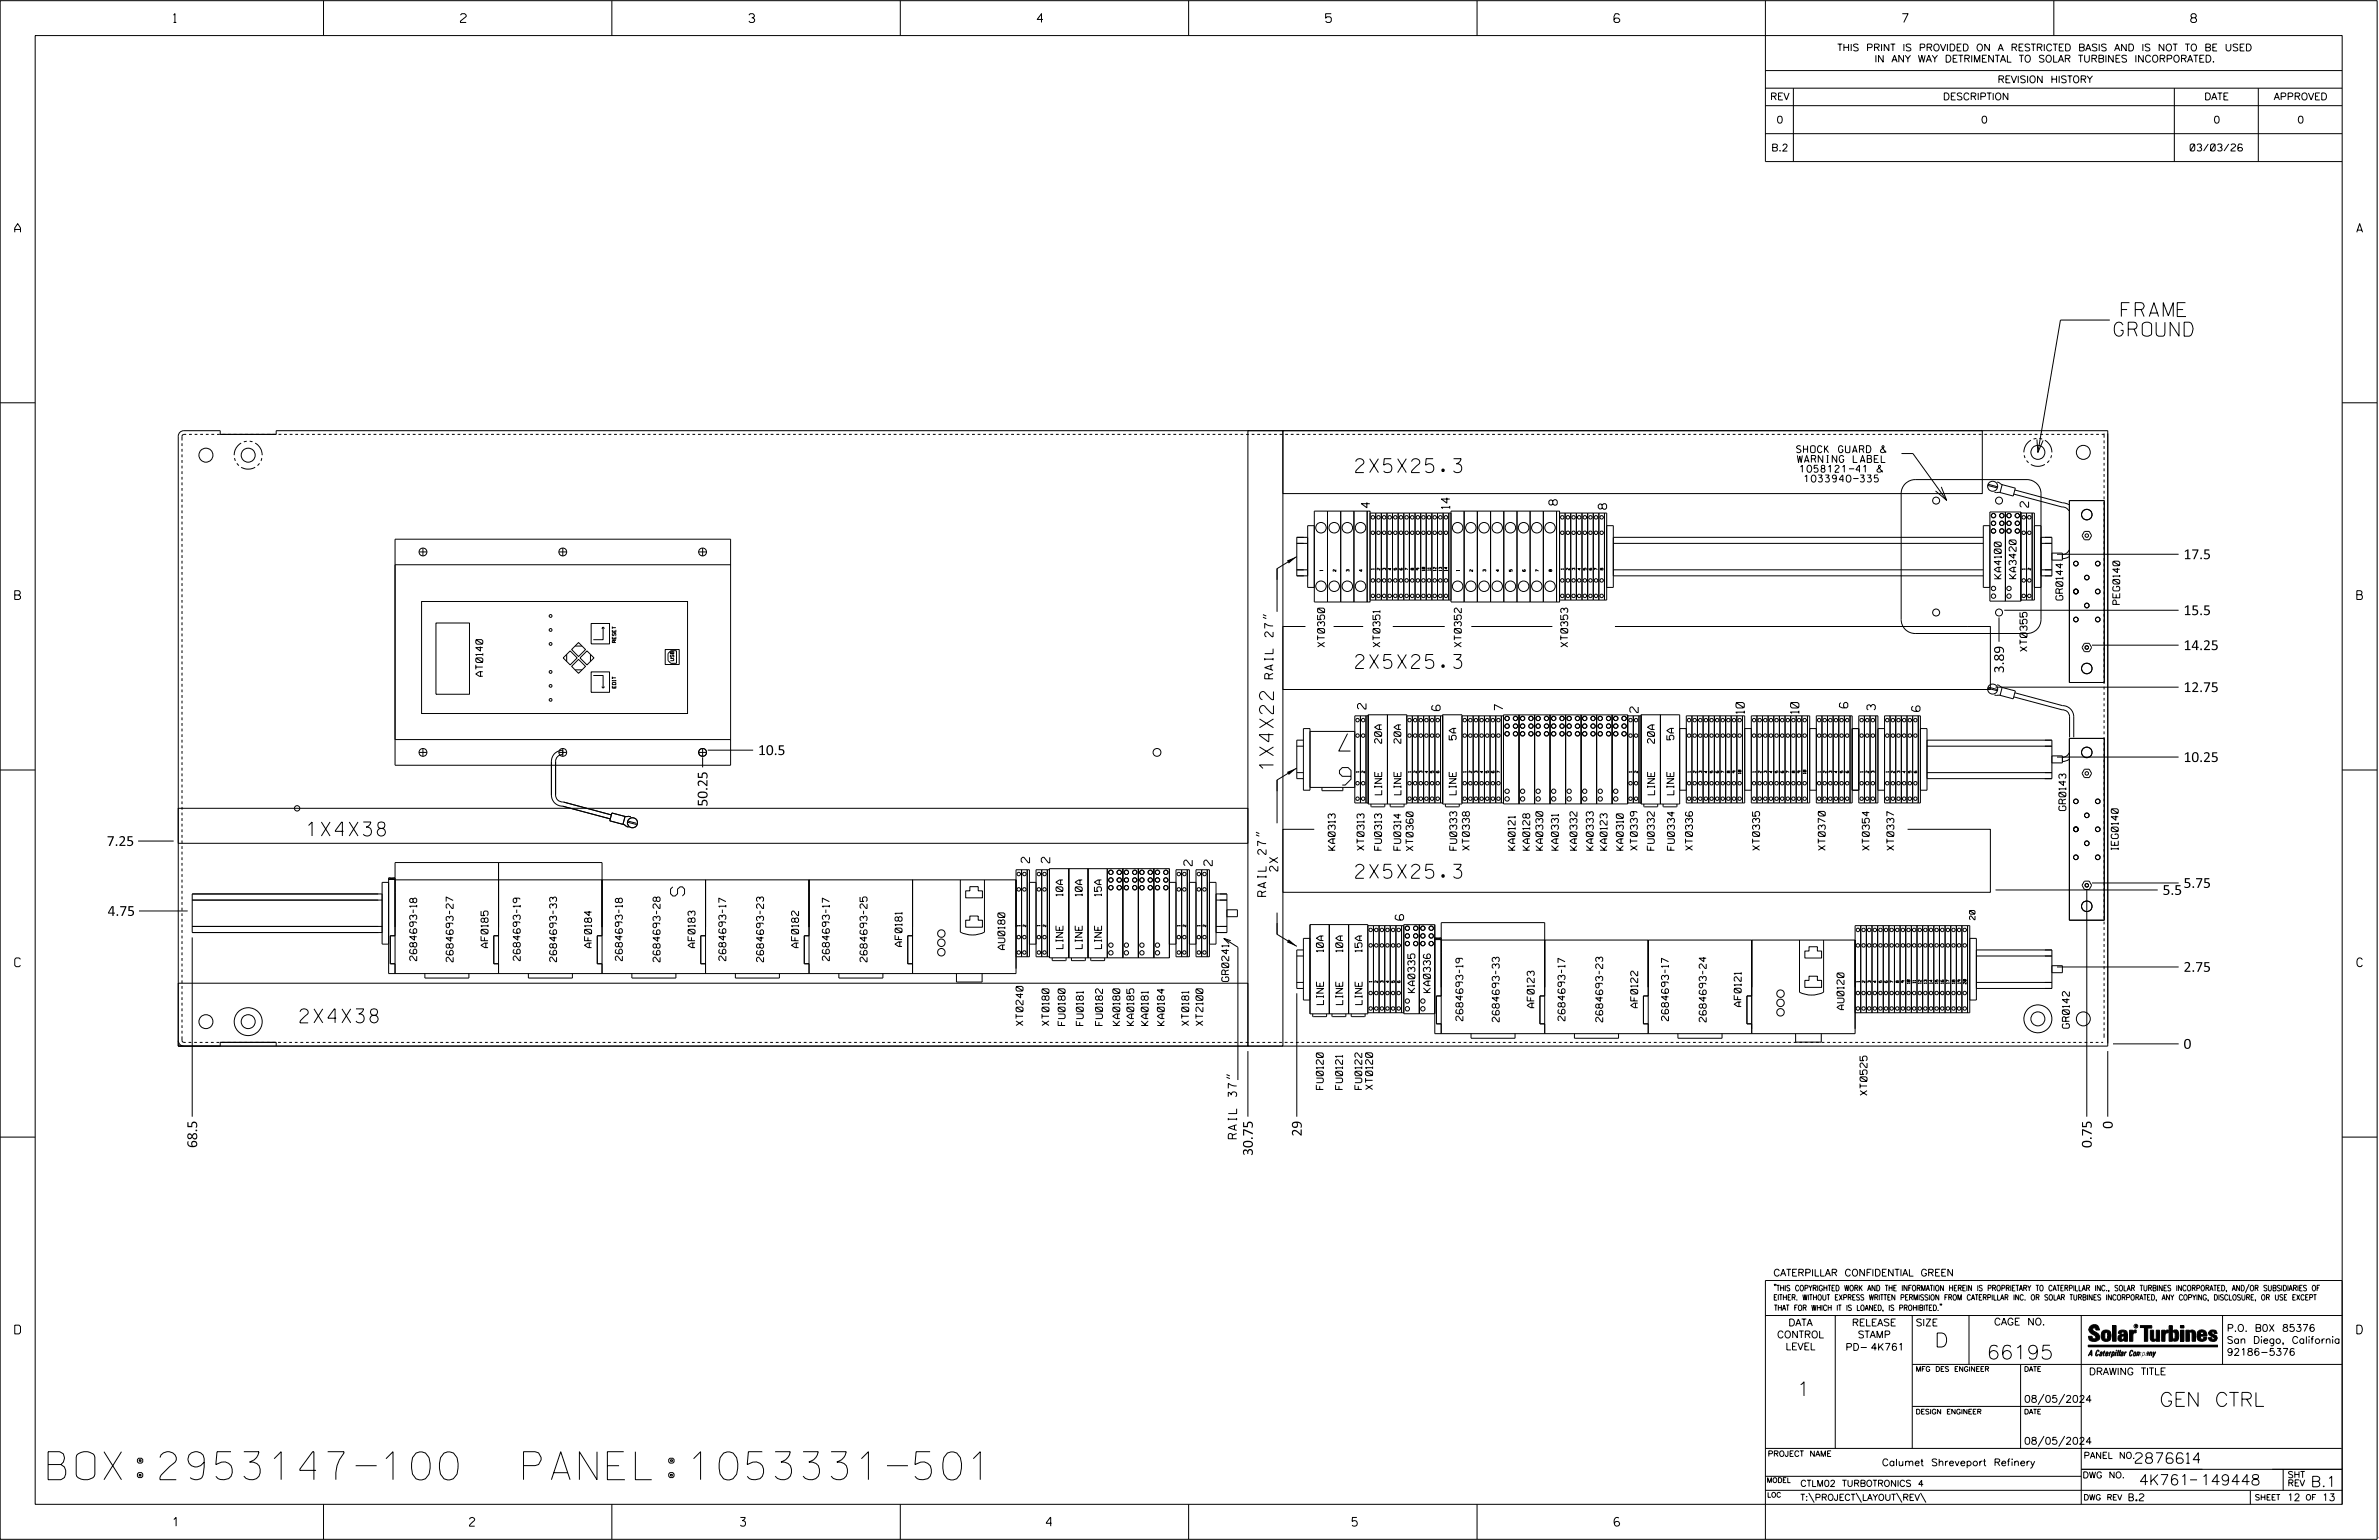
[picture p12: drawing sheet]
<svg xmlns="http://www.w3.org/2000/svg" width="864mm" height="559mm" viewBox="0 0 864 559" stroke-linecap="round" stroke-linejoin="round" font-family="sans-serif">
<defs><g id="words">
<g font-size="10.2">
<text x="17.5" y="536.9">BOX:2953147-100</text>
<text x="183.9" y="536.9">PANEL:1053331-501</text>
</g>
<g font-size="6.3">
<text x="490.2" y="266.2" transform="rotate(-180 490.2 266.2)">7</text>
<text x="490.4" y="278.5" transform="rotate(-180 490.4 278.5)">6</text>
</g>
<g font-size="5.1">
<text x="770.1" y="114.9">FRAME</text>
<text x="767.5" y="122">GROUND</text>
<text x="492.1" y="171.5">2X5X25.3</text>
<text x="492.1" y="242.6">2X5X25.3</text>
<text x="462.3" y="279.3" transform="rotate(-90 462.3 279.3)">1X4X22</text>
<text x="111.6" y="303.3">1X4X38</text>
<text x="492.1" y="318.7">2X5X25.3</text>
<text x="248.5" y="325.1" transform="rotate(-90 248.5 325.1)">S</text>
<text x="108.9" y="371.1">2X4X38</text>
<text x="702.3" y="488.8">D</text>
<text x="721.2" y="493.2">66195</text>
<text x="652.2" y="506.5">1</text>
<text x="783.9" y="510.3">GEN CTRL</text>
</g>
<g font-size="3.8">
<text x="775.1" y="531">2876614</text>
<text x="776.5" y="538.9">4K761</text>
<text x="798.8" y="538.9">149448</text>
<text x="838.8" y="539.5">B.1</text>
</g>
<g font-size="3.6">
<text x="792.6" y="202.9">17.5</text>
<text x="792.6" y="223.2">15.5</text>
<text x="792.6" y="235.9">14.25</text>
<text x="727.4" y="244.3" transform="rotate(-90 727.4 244.3)">3.89</text>
<text x="792.6" y="251.1">12.75</text>
<text x="275.2" y="274">10.5</text>
<text x="792.6" y="276.5">10.25</text>
<text x="256.8" y="292.7" transform="rotate(-90 256.8 292.7)">50.25</text>
<text x="38.8" y="307">7.25</text>
<text x="792.6" y="322.2">5.75</text>
<text x="785" y="324.7">5.5</text>
<text x="39.1" y="332.3">4.75</text>
<text x="792.6" y="352.6">2.75</text>
<text x="792.6" y="380.6">0</text>
<text x="472.5" y="412.4" transform="rotate(-90 472.5 412.4)">29</text>
<text x="766.9" y="409.6" transform="rotate(-90 766.9 409.6)">0</text>
<text x="71.6" y="416.6" transform="rotate(-90 71.6 416.6)">68.5</text>
<text x="454.8" y="419.4" transform="rotate(-90 454.8 419.4)">30.75</text>
<text x="759.3" y="416.6" transform="rotate(-90 759.3 416.6)">0.75</text>
</g>
<g font-size="3.2">
<text x="63" y="8.2">1</text>
<text x="167.2" y="8.2">2</text>
<text x="271.8" y="8.2">3</text>
<text x="376.5" y="8.2">4</text>
<text x="481.2" y="8.2">5</text>
<text x="690.6" y="8.2">7</text>
<text x="795.3" y="8.2">8</text>
<text x="5.4" y="84.3">A</text>
<text x="855.5" y="84.3">A</text>
<text x="5.4" y="217.5">B</text>
<text x="855.6" y="217.5">B</text>
<text x="5.4" y="350.8">C</text>
<text x="855.6" y="350.8">C</text>
<text x="5.4" y="484">D</text>
<text x="855.6" y="484">D</text>
<text x="62.8" y="553.8">1</text>
<text x="170.4" y="553.8">2</text>
<text x="268.8" y="553.8">3</text>
<text x="379.8" y="553.8">4</text>
<text x="490.8" y="553.8">5</text>
<text x="585.9" y="553.8">6</text>
</g>
<g font-size="3">
<text x="497.2" y="184.3" transform="rotate(-90 497.2 184.3)">4</text>
<text x="526.3" y="184.5" transform="rotate(-90 526.3 184.5)">14</text>
<text x="565.3" y="183.3" transform="rotate(-90 565.3 183.3)">8</text>
<text x="583.2" y="184.8" transform="rotate(-90 583.2 184.8)">8</text>
<text x="736.4" y="184" transform="rotate(-90 736.4 184)">2</text>
<text x="462.1" y="246.3" transform="rotate(-90 462.1 246.3)">RAIL 27&quot;</text>
<text x="495.9" y="257.3" transform="rotate(-90 495.9 257.3)">2</text>
<text x="522.8" y="257.9" transform="rotate(-90 522.8 257.9)">6</text>
<text x="545.5" y="257.7" transform="rotate(-90 545.5 257.7)">7</text>
<text x="670.8" y="256.9" transform="rotate(-90 670.8 256.9)">6</text>
<text x="680.8" y="257.6" transform="rotate(-90 680.8 257.6)">3</text>
<text x="594.7" y="258.5" transform="rotate(-90 594.7 258.5)">2</text>
<text x="633.2" y="258.9" transform="rotate(-90 633.2 258.9)">10</text>
<text x="653" y="258.9" transform="rotate(-90 653 258.9)">10</text>
<text x="697" y="258.1" transform="rotate(-90 697 258.1)">6</text>
<text x="373.7" y="313.1" transform="rotate(-90 373.7 313.1)">2</text>
<text x="381.1" y="313.1" transform="rotate(-90 381.1 313.1)">2</text>
<text x="432.8" y="314.1" transform="rotate(-90 432.8 314.1)">2</text>
<text x="440.1" y="314.1" transform="rotate(-90 440.1 314.1)">2</text>
<text x="463.9" y="316.1" transform="rotate(-90 463.9 316.1)">2X</text>
<text x="459.6" y="325.3" transform="rotate(-90 459.6 325.3)">RAIL 27&quot;</text>
<text x="509.5" y="333.9" transform="rotate(-90 509.5 333.9)">6</text>
<text x="448.9" y="413.2" transform="rotate(-90 448.9 413.2)">RAIL 37&quot;</text>
</g>
<g font-size="2.5">
<text x="666.9" y="18.5">THIS PRINT IS PROVIDED ON A RESTRICTED BASIS AND IS NOT TO BE USED</text>
<text x="680.5" y="22.6">IN ANY WAY DETRIMENTAL TO SOLAR TURBINES INCORPORATED.</text>
<text x="725.1" y="30">REVISION HISTORY</text>
<text x="642.6" y="36.3">REV</text>
<text x="705.3" y="36.3">DESCRIPTION</text>
<text x="800.2" y="36.3">DATE</text>
<text x="825.4" y="36.3">APPROVED</text>
<text x="644.9" y="44.7">0</text>
<text x="719.1" y="44.7">0</text>
<text x="803.5" y="44.7">0</text>
<text x="834" y="44.7">0</text>
<text x="643" y="54.8">B.2</text>
<text x="795.1" y="54.8">03/03/26</text>
<text x="652.2" y="164.3">SHOCK GUARD &amp;</text>
<text x="652.5" y="167.8">WARNING LABEL</text>
<text x="653.4" y="171.4">1058121-41 &amp;</text>
<text x="655" y="174.9">1033940-335</text>
<text x="731.9" y="210" transform="rotate(-90 731.9 210)">KA3420</text>
<text x="726.5" y="210" transform="rotate(-90 726.5 210)">KA4100</text>
<text x="748.8" y="217.7" transform="rotate(-90 748.8 217.7)">GR0144</text>
<text x="769.5" y="219.3" transform="rotate(-90 769.5 219.3)">PEG0140</text>
<text x="480.8" y="234.8" transform="rotate(-90 480.8 234.8)">XT0350</text>
<text x="500.9" y="234.8" transform="rotate(-90 500.9 234.8)">XT0351</text>
<text x="530.5" y="234.8" transform="rotate(-90 530.5 234.8)">XT0352</text>
<text x="569.1" y="234.8" transform="rotate(-90 569.1 234.8)">XT0353</text>
<text x="735.8" y="236.3" transform="rotate(-90 735.8 236.3)">XT0355</text>
<text x="175.3" y="245.4" transform="rotate(-90 175.3 245.4)">AT0140</text>
<text x="501.6" y="269.7" transform="rotate(-90 501.6 269.7)">20A</text>
<text x="508.5" y="269.7" transform="rotate(-90 508.5 269.7)">20A</text>
<text x="528.6" y="268.5" transform="rotate(-90 528.6 268.5)">5A</text>
<text x="600.6" y="269.7" transform="rotate(-90 600.6 269.7)">20A</text>
<text x="607.6" y="268.5" transform="rotate(-90 607.6 268.5)">5A</text>
<text x="501.6" y="288.4" transform="rotate(-90 501.6 288.4)">LINE</text>
<text x="508.6" y="288.4" transform="rotate(-90 508.6 288.4)">LINE</text>
<text x="528.6" y="288.4" transform="rotate(-90 528.6 288.4)">LINE</text>
<text x="600.6" y="288.4" transform="rotate(-90 600.6 288.4)">LINE</text>
<text x="607.6" y="288.4" transform="rotate(-90 607.6 288.4)">LINE</text>
<text x="749.9" y="294.1" transform="rotate(-90 749.9 294.1)">GR0143</text>
<text x="484.7" y="308.5" transform="rotate(-90 484.7 308.5)">KA0313</text>
<text x="495.2" y="308.5" transform="rotate(-90 495.2 308.5)">XT0313</text>
<text x="501.5" y="308.5" transform="rotate(-90 501.5 308.5)">FU0313</text>
<text x="508.5" y="308.5" transform="rotate(-90 508.5 308.5)">FU0314</text>
<text x="513" y="308.7" transform="rotate(-90 513 308.7)">XT0360</text>
<text x="528.8" y="308.5" transform="rotate(-90 528.8 308.5)">FU0333</text>
<text x="533.4" y="308.5" transform="rotate(-90 533.4 308.5)">XT0338</text>
<text x="550" y="308.5" transform="rotate(-90 550 308.5)">KA0121</text>
<text x="555.3" y="308.5" transform="rotate(-90 555.3 308.5)">KA0128</text>
<text x="560.1" y="308.5" transform="rotate(-90 560.1 308.5)">KA0330</text>
<text x="565.7" y="308.5" transform="rotate(-90 565.7 308.5)">KA0331</text>
<text x="572.4" y="308.5" transform="rotate(-90 572.4 308.5)">KA0332</text>
<text x="578.4" y="308.5" transform="rotate(-90 578.4 308.5)">KA0333</text>
<text x="583.4" y="308.5" transform="rotate(-90 583.4 308.5)">KA0123</text>
<text x="589.3" y="308.5" transform="rotate(-90 589.3 308.5)">KA0310</text>
<text x="594.4" y="308.5" transform="rotate(-90 594.4 308.5)">XT0339</text>
<text x="600.5" y="308.5" transform="rotate(-90 600.5 308.5)">FU0332</text>
<text x="607.8" y="308.5" transform="rotate(-90 607.8 308.5)">FU0334</text>
<text x="614.4" y="308.5" transform="rotate(-90 614.4 308.5)">XT0336</text>
<text x="638.7" y="308.5" transform="rotate(-90 638.7 308.5)">XT0335</text>
<text x="662.6" y="308.5" transform="rotate(-90 662.6 308.5)">XT0370</text>
<text x="678.6" y="308.5" transform="rotate(-90 678.6 308.5)">XT0354</text>
<text x="687.5" y="308.5" transform="rotate(-90 687.5 308.5)">XT0337</text>
<text x="769" y="308.4" transform="rotate(-90 769 308.4)">IEG0140</text>
<text x="385.8" y="325.1" transform="rotate(-90 385.8 325.1)">10A</text>
<text x="392.8" y="325.1" transform="rotate(-90 392.8 325.1)">10A</text>
<text x="399.8" y="325.1" transform="rotate(-90 399.8 325.1)">15A</text>
<text x="177.2" y="343.9" transform="rotate(-90 177.2 343.9)">AF0185</text>
<text x="214.7" y="343.9" transform="rotate(-90 214.7 343.9)">AF0184</text>
<text x="252.3" y="343.9" transform="rotate(-90 252.3 343.9)">AF0183</text>
<text x="289.9" y="343.9" transform="rotate(-90 289.9 343.9)">AF0182</text>
<text x="327.5" y="343.4" transform="rotate(-90 327.5 343.4)">AF0181</text>
<text x="364.8" y="344.5" transform="rotate(-90 364.8 344.5)">AU0180</text>
<text x="385.9" y="344.2" transform="rotate(-90 385.9 344.2)">LINE</text>
<text x="392.9" y="344.2" transform="rotate(-90 392.9 344.2)">LINE</text>
<text x="399.9" y="344.2" transform="rotate(-90 399.9 344.2)">LINE</text>
<text x="480.4" y="345.4" transform="rotate(-90 480.4 345.4)">10A</text>
<text x="487.4" y="345.4" transform="rotate(-90 487.4 345.4)">10A</text>
<text x="494.4" y="345.4" transform="rotate(-90 494.4 345.4)">15A</text>
<text x="151.3" y="348.6" transform="rotate(-90 151.3 348.6)">2684693-18</text>
<text x="164.5" y="349" transform="rotate(-90 164.5 349)">2684693-27</text>
<text x="188.9" y="348.6" transform="rotate(-90 188.9 348.6)">2684693-19</text>
<text x="202.1" y="349" transform="rotate(-90 202.1 349)">2684693-33</text>
<text x="225.9" y="348.6" transform="rotate(-90 225.9 348.6)">2684693-18</text>
<text x="239.6" y="349" transform="rotate(-90 239.6 349)">2684693-28</text>
<text x="263.5" y="348.6" transform="rotate(-90 263.5 348.6)">2684693-17</text>
<text x="277.2" y="349" transform="rotate(-90 277.2 349)">2684693-23</text>
<text x="301.1" y="348.6" transform="rotate(-90 301.1 348.6)">2684693-17</text>
<text x="314.8" y="349" transform="rotate(-90 314.8 349)">2684693-25</text>
<text x="446.1" y="356.1" transform="rotate(-90 446.1 356.1)">GR0241</text>
<text x="480.5" y="364.5" transform="rotate(-90 480.5 364.5)">LINE</text>
<text x="487.4" y="364.5" transform="rotate(-90 487.4 364.5)">LINE</text>
<text x="494.4" y="364.5" transform="rotate(-90 494.4 364.5)">LINE</text>
<text x="513.6" y="360.1" transform="rotate(-90 513.6 360.1)">KA0335</text>
<text x="519.2" y="360.1" transform="rotate(-90 519.2 360.1)">KA0336</text>
<text x="556.9" y="365.7" transform="rotate(-90 556.9 365.7)">AF0123</text>
<text x="594.5" y="365.7" transform="rotate(-90 594.5 365.7)">AF0122</text>
<text x="632.1" y="365.2" transform="rotate(-90 632.1 365.2)">AF0121</text>
<text x="531" y="370.4" transform="rotate(-90 531 370.4)">2684693-19</text>
<text x="544.2" y="370.8" transform="rotate(-90 544.2 370.8)">2684693-33</text>
<text x="568.1" y="370.4" transform="rotate(-90 568.1 370.4)">2684693-17</text>
<text x="581.8" y="370.8" transform="rotate(-90 581.8 370.8)">2684693-23</text>
<text x="605.7" y="370.4" transform="rotate(-90 605.7 370.4)">2684693-17</text>
<text x="619.4" y="370.8" transform="rotate(-90 619.4 370.8)">2684693-24</text>
<text x="669.4" y="366.4" transform="rotate(-90 669.4 366.4)">AU0120</text>
<text x="371.4" y="372.1" transform="rotate(-90 371.4 372.1)">XT0240</text>
<text x="380.8" y="372.1" transform="rotate(-90 380.8 372.1)">XT0180</text>
<text x="386.6" y="372.1" transform="rotate(-90 386.6 372.1)">FU0180</text>
<text x="393.2" y="372.1" transform="rotate(-90 393.2 372.1)">FU0181</text>
<text x="400.2" y="372.1" transform="rotate(-90 400.2 372.1)">FU0182</text>
<text x="406.5" y="372.1" transform="rotate(-90 406.5 372.1)">KA0180</text>
<text x="411.6" y="372.1" transform="rotate(-90 411.6 372.1)">KA0185</text>
<text x="416.8" y="372.1" transform="rotate(-90 416.8 372.1)">KA0181</text>
<text x="422.7" y="372.1" transform="rotate(-90 422.7 372.1)">KA0184</text>
<text x="431.5" y="372.1" transform="rotate(-90 431.5 372.1)">XT0181</text>
<text x="436.7" y="372.1" transform="rotate(-90 436.7 372.1)">XT2100</text>
<text x="751.2" y="373.1" transform="rotate(-90 751.2 373.1)">GR0142</text>
<text x="480.4" y="395.3" transform="rotate(-90 480.4 395.3)">FU0120</text>
<text x="487.4" y="395.3" transform="rotate(-90 487.4 395.3)">FU0121</text>
<text x="494.4" y="395.3" transform="rotate(-90 494.4 395.3)">FU0122</text>
<text x="498.2" y="395.3" transform="rotate(-90 498.2 395.3)">XT0120</text>
<text x="677.7" y="397.4" transform="rotate(-90 677.7 397.4)">XT0525</text>
<text x="643.8" y="463">CATERPILLAR CONFIDENTIAL GREEN</text>
<text x="645.1" y="485.5">CONTROL</text>
<text x="649.2" y="481.1">DATA</text>
<text x="672.3" y="481.1">RELEASE</text>
<text x="674.4" y="485.5">STAMP</text>
<text x="695.4" y="481.1">SIZE</text>
<text x="723.8" y="480.8">CAGE NO.</text>
<text x="808.4" y="483.1">P.O. B0X 85376</text>
<text x="648.2" y="489.8">LEVEL</text>
<text x="669.9" y="490">PD- 4K761</text>
<text x="808.4" y="487.5">San Diego, California</text>
<text x="808.4" y="491.8">92186-5376</text>
<text x="758.3" y="498.9">DRAWING TITLE</text>
<text x="734.8" y="508.9">08/05/2024</text>
<text x="734.8" y="524.1">08/05/2024</text>
<text x="683.1" y="531.9">Calumet Shreveport Refinery</text>
<text x="772.8" y="544.6">B.2</text>
<text x="830.2" y="544.6">12</text>
<text x="842.9" y="544.6">13</text>
</g>
<g font-size="2.3">
<text x="756.4" y="529.2">PANEL NO.</text>
<text x="653.5" y="539.4">CTLM02 TURBOTRONICS 4</text>
<text x="756" y="536.3">DWG NO.</text>
<text x="830.4" y="539.3">REV</text>
<text x="830.4" y="536.2">SHT</text>
<text x="653.5" y="544.5">T:\PROJECT\LAYOUT\REV\</text>
</g>
<g font-size="2">
<text x="717" y="333.7" transform="rotate(-90 717 333.7)">20</text>
<text x="643.8" y="468.4">&quot;THIS COPYRIGHTED WORK AND THE INFORMATION HEREIN IS PROPRIETARY TO CATERPILLAR INC., SOLAR TURBINES INCORPORATED, AND/OR SUBSIDIARIES OF</text>
<text x="643.8" y="471.8">EITHER. WITHOUT EXPRESS WRITTEN PERMISSION FROM CATERPILLAR INC. OR SOLAR TURBINES INCORPORATED, ANY COPYING, DISCLOSURE, OR USE EXCEPT</text>
<text x="644" y="475.6">THAT FOR WHICH IT IS LOANED, IS PROHIBITED.&quot;</text>
<text x="641.7" y="528.5">PROJECT NAME</text>
<text x="756.3" y="544.3">DWG REV</text>
<text x="818.5" y="544.3">SHEET</text>
<text x="836.9" y="544.3">OF</text>
</g>
<g font-size="1.8">
<text x="695.4" y="497.6">MFG DES ENGINEER</text>
<text x="734.8" y="497.6">DATE</text>
<text x="695.4" y="513.1">DESIGN ENGINEER</text>
<text x="734.8" y="513.1">DATE</text>
<text x="641.3" y="538">MODEL</text>
<text x="641.5" y="543.3">LOC</text>
</g>
<g font-size="1.3">
<text x="223.6" y="233.2" transform="rotate(-90 223.6 233.2)">RESET</text>
<text x="244.6" y="239.8" transform="rotate(-90 244.6 239.8)">USB</text>
<text x="223.6" y="249.7" transform="rotate(-90 223.6 249.7)">EDIT</text>
</g>
<g font-size="1">
<text x="480.2" y="207.2" transform="rotate(-90 480.2 207.2)">1</text>
<text x="484.9" y="207.4" transform="rotate(-90 484.9 207.4)">2</text>
<text x="489.7" y="207.4" transform="rotate(-90 489.7 207.4)">3</text>
<text x="494.5" y="207.4" transform="rotate(-90 494.5 207.4)">4</text>
<text x="498.9" y="206.7" transform="rotate(-90 498.9 206.7)">1</text>
<text x="500.9" y="206.8" transform="rotate(-90 500.9 206.8)">2</text>
<text x="503" y="206.8" transform="rotate(-90 503 206.8)">3</text>
<text x="505" y="206.8" transform="rotate(-90 505 206.8)">4</text>
<text x="507" y="206.8" transform="rotate(-90 507 206.8)">5</text>
<text x="509.1" y="206.8" transform="rotate(-90 509.1 206.8)">6</text>
<text x="511.1" y="206.8" transform="rotate(-90 511.1 206.8)">7</text>
<text x="513.2" y="206.8" transform="rotate(-90 513.2 206.8)">8</text>
<text x="515.2" y="206.8" transform="rotate(-90 515.2 206.8)">9</text>
<text x="517.2" y="207.2" transform="rotate(-90 517.2 207.2)">10</text>
<text x="519.3" y="207" transform="rotate(-90 519.3 207)">11</text>
<text x="521.3" y="207.2" transform="rotate(-90 521.3 207.2)">12</text>
<text x="523.4" y="207.2" transform="rotate(-90 523.4 207.2)">13</text>
<text x="525.4" y="207.2" transform="rotate(-90 525.4 207.2)">14</text>
<text x="529.8" y="207.2" transform="rotate(-90 529.8 207.2)">1</text>
<text x="534.6" y="207.4" transform="rotate(-90 534.6 207.4)">2</text>
<text x="539.3" y="207.4" transform="rotate(-90 539.3 207.4)">3</text>
<text x="544.1" y="207.4" transform="rotate(-90 544.1 207.4)">4</text>
<text x="548.9" y="207.4" transform="rotate(-90 548.9 207.4)">5</text>
<text x="558.5" y="207.4" transform="rotate(-90 558.5 207.4)">7</text>
<text x="563.3" y="207.4" transform="rotate(-90 563.3 207.4)">8</text>
<text x="567.6" y="206.7" transform="rotate(-90 567.6 206.7)">1</text>
<text x="569.7" y="206.8" transform="rotate(-90 569.7 206.8)">2</text>
<text x="571.7" y="206.8" transform="rotate(-90 571.7 206.8)">3</text>
<text x="573.8" y="206.8" transform="rotate(-90 573.8 206.8)">4</text>
<text x="575.8" y="206.8" transform="rotate(-90 575.8 206.8)">5</text>
<text x="579.9" y="206.8" transform="rotate(-90 579.9 206.8)">7</text>
<text x="581.9" y="206.8" transform="rotate(-90 581.9 206.8)">8</text>
<text x="735.1" y="206.7" transform="rotate(-90 735.1 206.7)">1</text>
<text x="737.2" y="206.8" transform="rotate(-90 737.2 206.8)">2</text>
<text x="493.3" y="280.2" transform="rotate(-90 493.3 280.2)">1</text>
<text x="495.4" y="280.4" transform="rotate(-90 495.4 280.4)">2</text>
<text x="512.2" y="280.2" transform="rotate(-90 512.2 280.2)">1</text>
<text x="514.2" y="280.4" transform="rotate(-90 514.2 280.4)">2</text>
<text x="516.3" y="280.4" transform="rotate(-90 516.3 280.4)">3</text>
<text x="518.3" y="280.4" transform="rotate(-90 518.3 280.4)">4</text>
<text x="520.4" y="280.4" transform="rotate(-90 520.4 280.4)">5</text>
<text x="532.2" y="280.2" transform="rotate(-90 532.2 280.2)">1</text>
<text x="534.3" y="280.4" transform="rotate(-90 534.3 280.4)">2</text>
<text x="536.3" y="280.4" transform="rotate(-90 536.3 280.4)">3</text>
<text x="538.4" y="280.4" transform="rotate(-90 538.4 280.4)">4</text>
<text x="540.4" y="280.4" transform="rotate(-90 540.4 280.4)">5</text>
<text x="544.5" y="280.4" transform="rotate(-90 544.5 280.4)">7</text>
<text x="592.4" y="280.2" transform="rotate(-90 592.4 280.2)">1</text>
<text x="594.4" y="280.4" transform="rotate(-90 594.4 280.4)">2</text>
<text x="613.7" y="280.2" transform="rotate(-90 613.7 280.2)">1</text>
<text x="615.7" y="280.4" transform="rotate(-90 615.7 280.4)">2</text>
<text x="617.7" y="280.4" transform="rotate(-90 617.7 280.4)">3</text>
<text x="619.8" y="280.4" transform="rotate(-90 619.8 280.4)">4</text>
<text x="621.8" y="280.4" transform="rotate(-90 621.8 280.4)">5</text>
<text x="625.9" y="280.4" transform="rotate(-90 625.9 280.4)">7</text>
<text x="627.9" y="280.4" transform="rotate(-90 627.9 280.4)">8</text>
<text x="630" y="280.4" transform="rotate(-90 630 280.4)">9</text>
<text x="632" y="280.7" transform="rotate(-90 632 280.7)">10</text>
<text x="637.3" y="280.2" transform="rotate(-90 637.3 280.2)">1</text>
<text x="639.3" y="280.4" transform="rotate(-90 639.3 280.4)">2</text>
<text x="641.3" y="280.4" transform="rotate(-90 641.3 280.4)">3</text>
<text x="643.4" y="280.4" transform="rotate(-90 643.4 280.4)">4</text>
<text x="645.4" y="280.4" transform="rotate(-90 645.4 280.4)">5</text>
<text x="649.5" y="280.4" transform="rotate(-90 649.5 280.4)">7</text>
<text x="651.5" y="280.4" transform="rotate(-90 651.5 280.4)">8</text>
<text x="653.6" y="280.4" transform="rotate(-90 653.6 280.4)">9</text>
<text x="655.6" y="280.7" transform="rotate(-90 655.6 280.7)">10</text>
<text x="660.9" y="280.2" transform="rotate(-90 660.9 280.2)">1</text>
<text x="662.9" y="280.4" transform="rotate(-90 662.9 280.4)">2</text>
<text x="664.9" y="280.4" transform="rotate(-90 664.9 280.4)">3</text>
<text x="667" y="280.4" transform="rotate(-90 667 280.4)">4</text>
<text x="669" y="280.4" transform="rotate(-90 669 280.4)">5</text>
<text x="676.3" y="280.2" transform="rotate(-90 676.3 280.2)">1</text>
<text x="678.3" y="280.4" transform="rotate(-90 678.3 280.4)">2</text>
<text x="680.4" y="280.4" transform="rotate(-90 680.4 280.4)">3</text>
<text x="685.6" y="280.2" transform="rotate(-90 685.6 280.2)">1</text>
<text x="687.7" y="280.4" transform="rotate(-90 687.7 280.4)">2</text>
<text x="689.7" y="280.4" transform="rotate(-90 689.7 280.4)">3</text>
<text x="691.7" y="280.4" transform="rotate(-90 691.7 280.4)">4</text>
<text x="693.8" y="280.4" transform="rotate(-90 693.8 280.4)">5</text>
<text x="370.3" y="336.1" transform="rotate(-90 370.3 336.1)">1</text>
<text x="372.4" y="336.3" transform="rotate(-90 372.4 336.3)">2</text>
<text x="377.5" y="336" transform="rotate(-90 377.5 336)">1</text>
<text x="379.7" y="336.3" transform="rotate(-90 379.7 336.3)">2</text>
<text x="428.4" y="336.1" transform="rotate(-90 428.4 336.1)">1</text>
<text x="430.5" y="336.3" transform="rotate(-90 430.5 336.3)">2</text>
<text x="435.7" y="336.1" transform="rotate(-90 435.7 336.1)">1</text>
<text x="437.7" y="336.3" transform="rotate(-90 437.7 336.3)">2</text>
<text x="498.1" y="356.4" transform="rotate(-90 498.1 356.4)">1</text>
<text x="500.1" y="356.6" transform="rotate(-90 500.1 356.6)">2</text>
<text x="502.1" y="356.6" transform="rotate(-90 502.1 356.6)">3</text>
<text x="504.2" y="356.6" transform="rotate(-90 504.2 356.6)">4</text>
<text x="506.2" y="356.6" transform="rotate(-90 506.2 356.6)">5</text>
<text x="508.3" y="356.6" transform="rotate(-90 508.3 356.6)">6</text>
<text x="675" y="356.4" transform="rotate(-90 675 356.4)">1</text>
<text x="677" y="356.6" transform="rotate(-90 677 356.6)">2</text>
<text x="679" y="356.6" transform="rotate(-90 679 356.6)">3</text>
<text x="681.1" y="356.6" transform="rotate(-90 681.1 356.6)">4</text>
<text x="683.1" y="356.6" transform="rotate(-90 683.1 356.6)">5</text>
<text x="685.2" y="356.6" transform="rotate(-90 685.2 356.6)">6</text>
<text x="687.2" y="356.6" transform="rotate(-90 687.2 356.6)">7</text>
<text x="689.2" y="356.6" transform="rotate(-90 689.2 356.6)">8</text>
<text x="691.3" y="356.6" transform="rotate(-90 691.3 356.6)">9</text>
<text x="693.3" y="356.9" transform="rotate(-90 693.3 356.9)">10</text>
<text x="695.4" y="356.7" transform="rotate(-90 695.4 356.7)">11</text>
<text x="697.4" y="356.9" transform="rotate(-90 697.4 356.9)">12</text>
<text x="699.4" y="356.9" transform="rotate(-90 699.4 356.9)">13</text>
<text x="701.5" y="356.9" transform="rotate(-90 701.5 356.9)">14</text>
<text x="703.5" y="356.9" transform="rotate(-90 703.5 356.9)">15</text>
<text x="705.6" y="356.9" transform="rotate(-90 705.6 356.9)">16</text>
<text x="707.6" y="356.9" transform="rotate(-90 707.6 356.9)">17</text>
<text x="709.6" y="356.9" transform="rotate(-90 709.6 356.9)">18</text>
<text x="711.7" y="356.9" transform="rotate(-90 711.7 356.9)">19</text>
<text x="713.7" y="357.1" transform="rotate(-90 713.7 357.1)">20</text>
</g>
<text font-size=".9" x="775.1" y="481.7">R</text>
</g></defs>
<g fill="none" stroke="#000" stroke-width=".36">
<path d="M.1 .2h862.8v558.4h-862.8zM12.8 12.9h837.4v533h-837.4zM117.4 .2v12.7M222.1 .2v12.7M326.8 .2v12.7M431.5 .2v12.7M536.2 .2v12.7M587.9 5.5l-.5-.5h-1l-.5 1v1.7l.5 .4h1l.6-.4v-.6l-.6-.5h-1l-.5 .5M640.9 .2v58.4h209.3M745.6 .2v12.7M640.9 25.6h209.3M640.9 32h209.3"/>
<path d="M640.9 38.3h209.3M651 32v26.6M789.3 32v26.6M819.8 32v26.6M640.9 48.5h209.3M765.9 116.1h-17.9l-8.2 48M.1 146.2h12.7M65.3 156.9l1.4-.6h13.2v1.3h20.4v-1.3h664.8v223.3h-700.4v-221.3zM67.6 157.6l-1.3 .2-.2 2M68.6 157.6h1M70.7 157.6h.9M72.7 157.6h1"/>
<path d="M74.7 157.6h1M76.7 157.6h1.1M78.8 157.6h1M101.1 157.6h1M103.1 157.6h1M105.2 157.6h1M107.2 157.6h1M109.2 157.6h1M111.3 157.6h1M113.3 157.6h1M115.3 157.6h1M117.3 157.6h1.1"/>
<path d="M119.4 157.6h1M121.4 157.6h1M123.4 157.6h1.1M125.5 157.6h1M127.5 157.6h1M129.5 157.6h1M131.6 157.6h1M133.6 157.6h1M135.6 157.6h1M137.7 157.6h1M139.7 157.6h1M141.7 157.6h1"/>
<path d="M143.7 157.6h1M145.8 157.6h1M147.8 157.6h1M149.8 157.6h1M151.9 157.6h1M153.9 157.6h1M155.9 157.6h1.1M157.9 157.6h1.1M160 157.6h1M162 157.6h1M164 157.6h1.1M166.1 157.6h1"/>
<path d="M168.1 157.6h1M170.1 157.6h1M172.2 157.6h1M174.2 157.6h1M176.2 157.6h1M178.3 157.6h1M180.3 157.6h1M182.3 157.6h1M184.3 157.6h1M186.4 157.6h1M188.4 157.6h1M190.4 157.6h1.1"/>
<path d="M192.5 157.6h1M194.5 157.6h1M196.5 157.6h1.1M198.5 157.6h1.1M200.6 157.6h1M202.6 157.6h1M204.6 157.6h1.1M206.7 157.6h1M208.7 157.6h1M210.7 157.6h1M212.8 157.6h1M214.8 157.6h1"/>
<path d="M216.8 157.6h1M218.9 157.6h1M220.9 157.6h1M222.9 157.6h1M224.9 157.6h1.1M227 157.6h1M229 157.6h1M231 157.6h1.1M233.1 157.6h1M235.1 157.6h1M237.1 157.6h1.1M239.1 157.6h1.1"/>
<path d="M241.2 157.6h1M243.2 157.6h1M245.3 157.6h1M247.3 157.6h1M249.3 157.6h1M251.4 157.6h.9M253.4 157.6h1M255.4 157.6h1M257.4 157.6h1M259.5 157.6h1M261.5 157.6h1M263.5 157.6h1"/>
<path d="M265.5 157.6h1.1M267.6 157.6h1M269.6 157.6h1M271.6 157.6h1.1M273.7 157.6h1M275.7 157.6h1M277.7 157.6h1.1M279.8 157.6h1M281.8 157.6h1M283.8 157.6h1M285.9 157.6h1M287.9 157.6h1"/>
<path d="M289.9 157.6h1M292 157.6h.9M294 157.6h1M296 157.6h1M298 157.6h1M300.1 157.6h1M302.1 157.6h1M304.1 157.6h1.1M306.1 157.6h1.1M308.2 157.6h1M310.2 157.6h1M312.2 157.6h1.1"/>
<path d="M314.3 157.6h1M316.3 157.6h1M318.3 157.6h1.1M320.4 157.6h1M322.4 157.6h1M324.4 157.6h1M326.5 157.6h1M328.5 157.6h1M330.5 157.6h1M332.6 157.6h1M334.6 157.6h1M336.6 157.6h1"/>
<path d="M338.6 157.6h1.1M340.7 157.6h1M342.7 157.6h1M344.7 157.6h1.1M346.7 157.6h1.1M348.8 157.6h1M350.8 157.6h1M352.8 157.6h1.1M354.9 157.6h1M356.9 157.6h1M359 157.6h1M361 157.6h1"/>
<path d="M363 157.6h1M365 157.6h1M367.1 157.6h1M369.1 157.6h1M371.1 157.6h1M373.2 157.6h1M375.2 157.6h1M377.2 157.6h1M379.2 157.6h1.1M381.3 157.6h1M383.3 157.6h1M385.3 157.6h1.1"/>
<path d="M387.4 157.6h1M389.4 157.6h1M391.4 157.6h1M393.5 157.6h1M395.5 157.6h1M397.5 157.6h1M399.6 157.6h1M401.6 157.6h1M403.6 157.6h1M405.6 157.6h1M407.7 157.6h1M409.7 157.6h1"/>
<path d="M411.7 157.6h1M413.8 157.6h1M415.8 157.6h1M417.8 157.6h1M419.8 157.6h1.1M421.9 157.6h1M423.9 157.6h1M425.9 157.6h1.1M428 157.6h1M430 157.6h1M432 157.6h1M434.1 157.6h1"/>
<path d="M436.1 157.6h1M438.1 157.6h1M440.2 157.6h1M442.2 157.6h1M444.2 157.6h1M446.2 157.6h1.1M448.3 157.6h1M450.3 157.6h1M452.3 157.6h1.1M453 156.3h12.7v223.3h-12.7zM454.4 157.6h1M456.4 157.6h1"/>
<path d="M458.4 157.6h1M460.4 157.6h1.1M462.5 157.6h1M464.5 157.6h1M465.7 156.3h253.9v22.8h-253.9zM466.5 157.6h1.1M468.6 157.6h1M470.6 157.6h1M472.7 157.6h.9M474.7 157.6h1M476.7 157.6h1M478.7 157.6h1"/>
<path d="M480.8 157.6h1M482.8 157.6h1M484.8 157.6h1M486.8 157.6h1.1M488.9 157.6h1M490.9 157.6h1M492.9 157.6h1.1M495 157.6h1M497 157.6h1M499 157.6h1.1M501.1 157.6h1M503.1 157.6h1"/>
<path d="M505.1 157.6h1M507.2 157.6h1M509.2 157.6h1M511.2 157.6h1M513.3 157.6h.9M515.3 157.6h1M517.3 157.6h1M519.3 157.6h1M521.4 157.6h1M523.4 157.6h1M525.4 157.6h1.1M527.4 157.6h1.1"/>
<path d="M529.5 157.6h1M531.5 157.6h1M533.5 157.6h1.1M535.6 157.6h1M537.6 157.6h1M539.6 157.6h1.1M541.7 157.6h1M543.7 157.6h1M545.7 157.6h1M547.8 157.6h1M549.8 157.6h1M551.8 157.6h1"/>
<path d="M553.9 157.6h.9M555.9 157.6h1M557.9 157.6h1M559.9 157.6h1.1M562 157.6h1M564 157.6h1M566 157.6h1.1M568 157.6h1.1M570.1 157.6h1M572.1 157.6h1M574.1 157.6h1.1M576.2 157.6h1"/>
<path d="M578.2 157.6h1M580.2 157.6h1.1M582.3 157.6h1M584.3 157.6h1M586.3 157.6h1M588.4 157.6h1M590.4 157.6h1M592.4 157.6h1M594.5 157.6h1M596.5 157.6h1M598.5 157.6h1M600.5 157.6h1.1"/>
<path d="M602.6 157.6h1M604.6 157.6h1M606.6 157.6h1.1M608.6 157.6h1.1M610.7 157.6h1M612.7 157.6h1M614.8 157.6h1M616.8 157.6h1M618.8 157.6h1M620.9 157.6h1M622.9 157.6h1M624.9 157.6h1"/>
<path d="M626.9 157.6h1M629 157.6h1M631 157.6h1M633 157.6h1M635.1 157.6h1M637.1 157.6h1M639.1 157.6h1M641.1 157.6h1.1M643.2 157.6h1M645.2 157.6h1M647.2 157.6h1.1M649.3 157.6h1"/>
<path d="M651.3 157.6h1M653.3 157.6h1M655.4 157.6h1M657.4 157.6h1M659.4 157.6h1M661.5 157.6h1M663.5 157.6h1M665.5 157.6h1M667.5 157.6h1M669.6 157.6h1M671.6 157.6h1M673.6 157.6h1.1"/>
<path d="M675.7 157.6h1M677.7 157.6h1M679.7 157.6h1M681.7 157.6h1.1M683.8 157.6h1M685.8 157.6h1M687.8 157.6h1.1M689.9 157.6h1M691.9 157.6h1M693.9 157.6h1M696 157.6h1M698 157.6h1"/>
<path d="M700 157.6h1M702.1 157.6h1M704.1 157.6h1M706.1 157.6h1M708.1 157.6h1.1M710.2 157.6h1M712.2 157.6h1M714.2 157.6h1.1M716.3 157.6h1M718.3 157.6h1M720.3 157.6h1M722.3 157.6h1.1"/>
<path d="M724.4 157.6h1M726.4 157.6h1M728.5 157.6h1M730.5 157.6h1M732.5 157.6h1M734.6 157.6h.9M736.6 157.6h1M737.2 159.7l-1.8 1.8-.5 1.1-.2 1.5M738.6 157.6h1M739.2 159.1l-1 .2M739.4 159.5l.4 4.6 1.9-4.3M740.3 159.1l1 .2"/>
<path d="M740.6 157.6h1M742.3 159.7l1.8 1.8 .8 2.6M742.7 157.6h1M744.7 157.6h1M746.7 157.6h1M748.7 157.6h1.1M750.8 157.6h1M752.8 157.6h1M754.8 157.6h1.1M756.9 157.6h1M758.9 157.6h1M760.9 157.6h1"/>
<path d="M763 157.6h.8M763.8 157.3v1.5M763.8 159.8v1M850.2 146.2h12.7M66.1 160.8v1.1M66.1 162.9v1M66.1 164.9v1M66.1 166.9v1.1M66.1 169v1M66.1 171v1M66.1 173v1M66.1 175v1.1"/>
<path d="M66.1 177.1v1M66.1 179.1v1M85.1 166.2l.3 1M86 168.1l.7 .8M87.6 169.5l2 .7 1.4-.1 1.6-.6M87.6 160.8l-1.8 1.7-.6 1.2-.2 1.5M89.6 160.1l-1.1 .2M90.6 160.1l1.1 .2M92.6 160.8l1.1 .7 .8 1.2 .7 2.5M94.2 168.1l-.7 .8M95.1 166.2l-.4 1M690.2 164.6h4.2l12.2 16.9"/>
<path d="M691.6 175.5l1.9-1.2 1.7-.3h40.6a5.1 5.1 0 0 1 5.1 5.1v45.7a5.1 5.1 0 0 1-5.1 5.1h-40.6a5.1 5.1 0 0 1-5.1-5.1v-45.7l.5-2.2zM704.7 176.7l1.9 4.8-4-3.3M721.6 176.1l3.5 1M721.7 175.7l3.5 .9M724 178.5l2.2 .3M725 174.9l2 1M726.8 175.9l4.8 1.2-.8 2.9-4.7-1.3zM731 179.3l18.5 4.8 .9 .5 .6 .7M731.4 177.8l18.3 4.8 1.3 .6M734.8 165.2l.3 1M735.6 167.1l.8 .8M737.2 168.5l2.5 .7 2.6-.7"/>
<path d="M743.9 167.1l-.7 .8M744.7 165.2l-.3 1M763.8 161.9v1M763.8 163.9v1M763.8 165.9v1M763.8 168v.9M763.8 170v1M763.8 172v1M763.8 174v1M763.8 176.1v1M763.8 178.1v1M66.1 181.2v1"/>
<path d="M66.1 183.2v1M66.1 185.2v1M66.1 187.2v1M66.1 189.3v1M66.1 191.3v1M66.1 193.3v1M66.1 195.4v1M66.1 197.4v1M66.1 199.4v1M143.4 195.7h121.8v82h-121.8zM153.5 198.9v2.8M204.3 198.9v2.8"/>
<path d="M255.1 198.9v2.8M470.7 197.2h4M474.7 195h-4v14h4M477.1 190.7h-2.4v22.4h2.4M477.1 185.5h19.2v32.9h-19.2zM481.9 185.5v32.9M486.7 185.5v32.9M491.5 185.5v32.9M496.3 185.5h1v32.9h-1zM499.4 186.2v31.5M501.4 186.2v31.5M503.5 186.2v31.5"/>
<path d="M505.5 186.2v31.5M507.5 186.2v31.5M509.6 186.2v31.5M511.6 186.2v31.5M513.7 186.2v31.5M515.7 186.2v31.5M517.7 186.2v31.5M519.8 186.2v31.5M521.8 186.2v31.5M523.9 186.2v31.5M525.9 186.2v31.5M526.7 185.5h38.3v32.9h-38.3z"/>
<path d="M526.7 186.2h-29.4v31.5h29.4M531.5 185.5v32.9M536.3 185.5v32.9M541.1 185.5v32.9M545.9 185.5v32.9M550.7 185.5v32.9M555.4 185.5v32.9M560.2 185.5v32.9M565 185.5h1.1v32.9h-1.1zM566.1 186.2h17.1v31.5h-17.1zM568.1 186.2v31.5M570.2 186.2v31.5"/>
<path d="M572.2 186.2v31.5M574.3 186.2v31.5M576.3 186.2v31.5M578.4 186.2v31.5M580.4 186.2v31.5M582.4 186.2v31.5M583.2 190.7h2.4v22.4h-2.4M585.6 195h134.3M585.6 197.2h134.3M722.3 185.8h11.3v32.3h-11.3zM722.3 190.7h-2.4v22.4h2.4M728 185.8v32.3"/>
<path d="M733.6 186.2h4.9v31.5h-4.9M735.6 186.2v31.5M737.7 186.2v31.5M738.5 190.7h2.4M740.9 195h4v14h-4M740.9 197.2h4M751.1 199.6l-1 1.2-1.4 .4M751.2 181.6h12.7v66.1l-12.7-.1zM756.7 192.8h1.7l.9 1.5-.9 1.6h-1.7l-.9-1.6zM763.8 180.1v1.1M763.8 182.1v1.1M763.8 184.2v1"/>
<path d="M763.8 186.2v1M763.8 188.2v1.1M763.8 190.3v1M763.8 192.3v1M763.8 194.3v1.1M763.8 196.4v1M763.8 198.4v1M66.1 201.4v1.1M66.1 203.5v1M66.1 205.5v1M66.1 207.5v1.1M66.1 209.6v1"/>
<path d="M66.1 211.6v1M66.1 213.6v1M66.1 215.7v1M66.1 217.7v1M66.1 219.7v1M143.4 204.9h121.8M152.1 200.3h2.9M153 218.3h96.6v40.6h-96.6zM202.9 200.3h2.8M253.6 200.3h2.9M463.6 206.3v15.7M470.7 206.8h4"/>
<path d="M470.7 202l-7.1 4.3v4.1M552.9 206.7l-.2 .5 .3 .2h.5l.2-.5h-.5l.2 .5M577 206.2l-.2 .5 .3 .1h.6l.1-.5h-.5l.2 .5M585.6 206.8h134.3M585.6 209h134.3M738.5 213.1h2.4M740.9 206.8h4M744.9 200.7h3.8v2.5h-3.8M746.7 201.1h44.2M751.1 202l-.9 .5-1.5 .2M763.8 200.4v1M763.8 202.5v1"/>
<path d="M763.8 204.5v1M763.8 206.5v1M763.8 208.6v1M763.8 210.6v1M763.8 212.6v1M763.8 214.6v1.1M763.8 216.7v1M763.8 218.7v1M66.1 221.8v1M66.1 223.8v1M66.1 225.8v1M66.1 227.8v1"/>
<path d="M66.1 229.9v1M66.1 231.9v1M66.1 233.9v1M66.1 236v1M66.1 238v1M158.3 226.1h12.1v25.8h-12.1zM205.7 237.5v2.5M207 236.2l2.5 2.5-2.5 2.6-2.6-2.6zM208.8 234.4h2.5M210 239.3l2.5 2.5-2.5 2.5-2.5-2.5zM210 233.2l2.5 2.5-2.5 2.5-2.5-2.5zM213.1 236.2l2.5 2.5-2.5 2.6-2.6-2.6z"/>
<path d="M214.3 237.5v2.5M214.6 226.2h6.7v7.4h-6.7zM218.4 228.1l.5-.5v4.5h-3.5M218.9 227.6l.6 .5M241.5 235.7h5.1v5.4h-5.1zM243.5 236.1h2.1v4.6h-2.1l-1-1v-2.6zM458.5 224l1.2 .5M458.5 223l1.2 .5M473.9 227.3h-8.2v22.9h256.8v-22.9h-136.3M484.1 227.3h10.7M505.6 227.3h18.8M534.1 227.3h29.4"/>
<path d="M725.7 224v8.9M727.6 221.4h63.3M756.7 233.4h1.7l.9 1.5-.9 1.6h-1.7l-.9-1.5zM759.4 234.1h31.5M763.8 220.7v1.1M763.8 222.7v1.1M763.8 224.8v1M763.8 226.8v1M763.8 228.8v1.1M763.8 230.9v1M763.8 232.9v1M763.8 235v1"/>
<path d="M763.8 237v1M763.8 239v1M66.1 240v1.1M66.1 242v1.1M66.1 244.1v1M66.1 246.1v1M66.1 248.1v1.1M66.1 250.2v1M66.1 252.2v1M66.1 254.2v1M66.1 256.3v1M66.1 258.3v1"/>
<path d="M208.8 243.1h2.5M214.6 243.8h6.7v7.4h-6.7zM215.4 245.1h3.5v4.6M218.4 249.2l.5 .5M219.5 249.2l-.6 .5M493.9 259.8v31.6M495.9 259.8v31.6M496.7 259.8h-4.9v31.6h4.9M496.7 259.4h14v32.3h-14zM503.7 259.4v32.3M510.7 259.8h13M512.7 259.8v31.6"/>
<path d="M514.7 259.8v31.6M516.8 259.8v31.6M518.8 259.8v31.6M520.9 259.8v31.6M522.9 259.8v31.6M523.7 259.4h7v32.3h-7zM530.7 259.8h15.1M532.7 259.8v31.6M534.8 259.8v31.6M536.8 259.8v31.6M538.9 259.8v31.6M540.9 259.8v31.6"/>
<path d="M543 259.8v31.6M545 259.8v31.6M545.8 259.4h45.1v32.3h-45.1zM551.4 259.4v32.3M557.1 259.4v32.3M562.7 259.4v32.3M568.3 259.4v32.3M574 259.4v32.3M579.6 259.4v32.3M585.2 259.4v32.3M590.9 259.8h4.8M592.9 259.8v31.6"/>
<path d="M595 259.8v31.6M595.7 259.4h14v32.3h-14zM602.8 259.4v32.3M612.1 259.8h21.2v31.6h-21.2zM614.2 259.8v31.6M616.2 259.8v31.6M618.2 259.8v31.6M620.3 259.8v31.6M622.3 259.8v31.6M624.4 259.8v31.6M626.4 259.8v31.6M628.4 259.8v31.6"/>
<path d="M630.5 259.8v31.6M632.5 259.8v31.6M635.7 259.8h21.2v31.6h-21.2zM637.8 259.8v31.6M639.8 259.8v31.6M641.8 259.8v31.6M643.9 259.8v31.6M645.9 259.8v31.6M648 259.8v31.6M650 259.8v31.6M652 259.8v31.6M654.1 259.8v31.6"/>
<path d="M656.1 259.8v31.6M659.3 259.8h13.1v31.6h-13.1zM661.4 259.8v31.6M663.4 259.8v31.6M665.4 259.8v31.6M667.5 259.8v31.6M669.5 259.8v31.6M671.6 259.8v31.6M674.8 259.8h6.9v31.6h-6.9zM676.8 259.8v31.6M678.9 259.8v31.6M680.9 259.8v31.6"/>
<path d="M684.1 259.8h13v31.6h-13zM686.1 259.8v31.6M688.2 259.8v31.6M690.2 259.8v31.6M692.3 259.8v31.6M694.3 259.8v31.6M696.3 259.8v31.6M721.6 249.7l3.5 .9M721.7 249.3l3.5 .9M724 252.2l2.2 .1M724.4 249.3h66.5M725 248.5l2 1"/>
<path d="M726.8 249.4l4.8 1.3-.8 2.9-4.7-1.3zM731 252.9l17.6 4.7a2.54 2.54 0 0 1 2.7 2.5v7.4M731.4 251.4l17.3 4.6a4.1 4.1 0 0 1 4.1 4.1v7.4M763.8 241v1M763.8 243.1v1M763.8 245.1v1M763.8 247.1v1M763.8 249.2v1M763.8 251.2v1M763.8 253.2v1M763.8 255.2v1.1M763.8 257.3v1"/>
<path d="M763.8 259.3v1M.1 279.4h12.7M66.1 260.3v1M66.1 262.4v1M66.1 264.4v1M66.1 266.4v1M66.1 268.4v1.1M66.1 270.5v1M66.1 272.5v1M66.1 274.5v1.1M66.1 276.6v1M66.1 278.6v1"/>
<path d="M143.4 268.4h121.8M152.1 273h2.9M153.5 271.6v2.8M202.9 273h2.8M204.2 273.8a2.53 2.53 0 0 0-2.5 2.5v12.2a2.62 2.62 0 0 0 2.9 2.5l17.3 4.7M204.3 272.2a4 4 0 0 0-4.1 4.1v12.2a4 4 0 0 0 4 4l17.3 4.6M204.3 271.6v2.8M253.6 273h2.9M255.1 271.6v2.8M255.1 274.8v3.6M256.9 272.2h16.5M470.7 278.7l-7.1 4.3v4.1"/>
<path d="M470.7 270.8h2.4M473.1 264.4h2.4v22.3h-2.4zM473.1 268.6h-2.4v13.9h2.4M475.5 265.4h16.3M521.5 279.8l-.1 .4 .3 .2h.5l.2-.5h-.5l.1 .5M541.6 279.8l-.2 .4 .4 .2h.5l.1-.5h-.5l.2 .5M609.7 264.4h2.4M623 279.8l-.2 .4 .4 .2h.5l.2-.5h-.5l.1 .5M633.3 264.4h2.4M646.6 279.8l-.2 .4 .4 .2h.5l.2-.5h-.5l.1 .5M656.9 264.4h2.4M670.2 279.8l-.2 .4 .4 .2h.5l.2-.5h-.5l.1 .5"/>
<path d="M672.4 264.4h2.4M681.7 264.4h2.4M695 279.8l-.2 .4 .3 .2h.5l.2-.5h-.5l.2 .5M697.1 264.4h2.4v22.3h-2.4M699.5 268.6h45.4v13.9h-45.4M699.5 270.8h45.4M744.9 274.3h3.8v2.5h-3.8M746.7 274.7h44.2M751.1 275.6l-.9 .5-1.5 .2M751.1 273.2l-1 1.2-1.4 .4M751.2 267.9h12.7v66h-12.7zM756.7 279.1h1.7l.9 1.5-.9 1.6h-1.7l-.9-1.6z"/>
<path d="M763.8 261.3v1.1M763.8 263.3v1.1M763.8 265.4v1M763.8 267.4v1M763.8 269.5v1M763.8 271.5v1M763.8 273.5v1M763.8 275.6v1M763.8 277.6v1M763.8 279.6v1M850.2 279.4h12.7M64.7 293.3h388.3v12.7h-388.3z"/>
<path d="M66.1 280.6v1.1M66.1 282.6v1.1M66.1 284.7v1M66.1 286.7v1M66.1 288.7v1.1M66.1 290.8v1M66.1 292.8v1M66.1 294.9v.9M66.1 296.9v1M66.1 298.9v1M222.1 295l4.8 1.3-.8 2.8-4.7-1.2zM226.1 299.1l2.1 1"/>
<path d="M226.7 296.2l2.3 .2M227.9 298.4l3.2 .8M228 298l3.2 .8M463.6 283v15.7M470.7 280.4h2.4M475.5 285.7h16.3M479.9 285.7v1.2h7.6v-1.2M497.7 291.7l.1 1.1h4.7l.2-1.1M504.6 291.7l.3 1.1h4.6l.2-1.1M510.7 291.4h13M524.7 291.7l.2 1.1h4.6l.2-1.1M530.7 291.4h15.1"/>
<path d="M590.9 291.4h4.8M596.7 291.7l.2 1.1h4.7l.2-1.1M603.7 291.7l.2 1.1h4.6l.3-1.1M609.7 286.7h2.4M633.3 286.7h2.4M656.9 286.7h2.4M672.4 286.7h2.4M681.7 286.7h2.4M699.5 280.4h45.4M763.8 281.6v1M763.8 283.7v1M763.8 285.7v1"/>
<path d="M763.8 287.7v1M763.8 289.8v1M763.8 291.8v1M763.8 293.8v1M763.8 295.8v1.1M763.8 297.9v1M763.8 299.9v1M50.1 305.2h12.9M66.1 300.9v1M66.1 303v1M66.1 305v1M66.1 307v1"/>
<path d="M66.1 309v1.1M66.1 311.1v1M66.1 313.1v1M66.1 315.1v1.1M66.1 317.2v1M66.1 319.2v1M141.1 318.6v34.7h227.7v-37.7h4.9v31.6h-4.9M141.1 318.6l2.3 .5h-2.3l2.3-.5zM143.4 319.3h225.4M181 313v40.3M256.1 319.3v34M293.7 319.3v34"/>
<path d="M331.3 319.3v34M348.6 319.3v18.9a9.9 9.9 0 0 0 8.8 0v-18.9M370.8 315.6v31.6M372.9 315.6v31.6M378.1 315.6v31.6M380.2 315.6v31.6M381 315.2h43.5v32.4h-43.5zM381 315.6h-4.9v31.6h4.9M388 315.2v32.4M395 315.2v32.4M402 315.2v32.4M407.6 315.2v32.4"/>
<path d="M413.2 315.2v32.4M418.9 315.2v32.4M426.9 315.6h4.9v31.6h-4.9zM428.9 315.6v31.6M431 315.6v31.6M434.2 315.6h4.8v31.6h-4.8zM436.2 315.6v31.6M438.3 315.6v31.6M455.9 302.9l1.2 .5M455.9 302l1.2 .5M477.1 300.9h-11.4v22.9h256.8v-22.9h-30M756.7 319.7h1.7l.9 1.5-.9 1.6h-1.7l-.9-1.6z"/>
<path d="M763.8 301.9v1.1M763.8 304v1M763.8 306v1M763.8 308v1M763.8 310.1v1M763.8 312.1v1M763.8 314.1v1M763.8 316.2v1M763.8 318.2v1M50.4 330.6h17.7M66.1 321.2v1.1M66.1 323.3v1"/>
<path d="M66.1 325.3v1M66.1 327.3v1M66.1 329.4v1M66.1 331.4v1M66.1 333.4v1M66.1 335.5v.9M66.1 337.5v1M66.1 339.5v1M69.8 336.2h68.9M69.8 326.6h68.9M138.7 324.4h-68.9v14h68.9M141.1 320.2h-2.4v22.4h2.4"/>
<path d="M143.4 339.5h-1.7v10.2h1.7M181 339.5h-1.8v10.2h1.8M218.5 339.5h-1.7v10.2h1.7M256.1 339.5h-1.7v10.2h1.7M293.7 339.5h-1.7v10.2h1.7M331.3 339.5h-1.8v10.2h1.8M352.1 332.4h3v1.5h1.5v2.5h-6v-2.5h1.5zM352.1 321.7h3v1.6h1.5v2.5h-6v-2.5h1.5zM373.7 320.2h2.4M424.5 320.2h2.4M431.8 320.2h2.4M439 320.2h2.4v22.4h-2.4"/>
<path d="M441.4 324.4h4v14h-4M441.4 336.2h4M441.4 326.6h4M445.4 330.1h3.8v2.5h-3.8M463.6 331.2v7.8M463.6 335v4l7.1 4.4M475.5 335.5h21v32.4h-21zM482.6 335.5v32.4M489.5 335.5v32.4M496.5 335.9h13.1M498.6 335.9v31.6M500.6 335.9v31.6"/>
<path d="M502.7 335.9v31.6M504.7 335.9v31.6M506.7 335.9v31.6M508.8 335.9v31.6M515.2 335.5v32.3M675.5 335.9v31.6M677.5 335.9v31.6M679.6 335.9v31.6M681.6 335.9v31.6M683.6 335.9v31.6M685.7 335.9v31.6M687.7 335.9v31.6"/>
<path d="M689.8 335.9v31.6M691.8 335.9v31.6M693.8 335.9v31.6M695.9 335.9v31.6M697.9 335.9v31.6M699.9 335.9v31.6M702 335.9v31.6M704 335.9v31.6M706.1 335.9v31.6M708.1 335.9v31.6M710.2 335.9v31.6M712.2 335.9v31.6"/>
<path d="M714.2 335.9v31.6M724.4 322.9h58.9M757.5 323v82.2M759.4 320.4h31.5M763.8 320.2v1M763.8 322.2v1.1M763.8 324.3v1M763.8 326.3v1M763.8 328.3v1.1M763.8 330.4v1M763.8 332.4v1M763.8 334.4v1"/>
<path d="M763.8 336.4v1.1M763.8 338.5v1M64.7 356.8h388.3v22.8h-388.3zM66.1 341.5v1M66.1 343.6v1M66.1 345.6v1M66.1 347.6v1.1M66.1 349.6v1.1M66.1 351.7v1M66.1 353.7v1M66.1 355.7v1.1M66.1 357.8v1"/>
<path d="M66.1 359.8v1M69.8 340.1v65.1M143.4 353.3v-40.3h75.1v40.3M154.2 353.3v1.6h16v-1.6M191.8 353.3v1.6h16v-1.6M229.4 353.3v1.6h16v-1.6M266.9 353.3v1.6h16v-1.6M304.5 353.3v1.6h16v-1.6M347.2 353.3v3h9.3v-3M373.7 342.6h2.4M382 347.6l.2 1h4.6l.2-1M388.9 347.6l.2 1h4.7l.2-1"/>
<path d="M396 347.6l.1 1h4.7l.2-1M424.5 342.6h2.4M431.8 342.6h2.4M444.3 340.5l5.1 3.2v48.2M446.8 341.3l-2.5-.8 1.8 1.9M470.7 346.9h2.4M470.7 356.5h2.4M473.1 344.7h-2.4v14h2.4M475.5 340.5h-2.4v22.4h2.4M520.8 340.4l2.4 .6h-2.4l2.4-.6zM523.2 341.1h150.2M598.3 341.1v34"/>
<path d="M635.9 341.1v34M653.2 341.1v18.9a9.9 9.9 0 0 0 8.8 0v-18.9M656.7 354.2h3v1.5h1.5v2.6h-6v-2.6h1.5zM656.7 343.5h3v1.6h1.5v2.5h-6v-2.5h1.5zM715 340.5h2.4v22.4h-2.4M717.4 344.7h27.5v14h-27.5M717.4 346.9h27.5M717.4 356.5h27.5M744.9 350.4h3.8v2.6h-3.8M746.7 350.9h44.2M763.8 340.5v1M763.8 342.5v1.1"/>
<path d="M763.8 344.6v1M763.8 346.6v1M763.8 348.7v.9M763.8 350.7v1M763.8 352.7v1M763.8 354.7v1M763.8 356.8v1M763.8 358.8v1M64.7 377.6a2.05 2.05 0 0 0 2 2M66.1 376.1v1.7l.4 .4h.9M66.1 361.8v1.1M66.1 363.9v1"/>
<path d="M66.1 365.9v1M66.1 367.9v1M66.1 370v1M66.1 372v1M66.1 374v1M68.4 378.2h1.1M70.5 378.2h1M72.5 378.2h1M74.5 378.2h1.1M76.6 378.2h1M78.6 378.2h1M79.9 379.6v-1.4h20.4v1.4"/>
<path d="M100.9 378.2h1.1M102.9 378.2h1.1M105 378.2h1M107 378.2h1M109 378.2h1.1M111.1 378.2h1M113.1 378.2h1M115.1 378.2h1.1M117.2 378.2h1M119.2 378.2h1M121.2 378.2h1M123.3 378.2h1"/>
<path d="M125.3 378.2h1M127.3 378.2h1M129.4 378.2h1M131.4 378.2h1M133.4 378.2h1M135.4 378.2h1.1M137.5 378.2h1M139.5 378.2h1M141.5 378.2h1.1M143.5 378.2h1.1M145.6 378.2h1M147.6 378.2h1"/>
<path d="M149.6 378.2h1.1M151.7 378.2h1M153.7 378.2h1M155.8 378.2h1M157.8 378.2h1M159.8 378.2h1M161.8 378.2h1M163.9 378.2h1M165.9 378.2h1M167.9 378.2h1M170 378.2h1M172 378.2h1"/>
<path d="M174 378.2h1M176 378.2h1.1M178.1 378.2h1M180.1 378.2h1M182.1 378.2h1.1M184.2 378.2h1M186.2 378.2h1M188.2 378.2h1M190.3 378.2h1M192.3 378.2h1M194.3 378.2h1M196.4 378.2h1"/>
<path d="M198.4 378.2h1M200.4 378.2h1M202.4 378.2h1M204.5 378.2h1M206.5 378.2h1M208.5 378.2h1M210.6 378.2h1M212.6 378.2h1M214.6 378.2h1M216.6 378.2h1.1M218.7 378.2h1M220.7 378.2h1"/>
<path d="M222.7 378.2h1.1M224.8 378.2h1M226.8 378.2h1M228.8 378.2h1M230.9 378.2h1M232.9 378.2h1M234.9 378.2h1M237 378.2h1M239 378.2h1M241 378.2h1M243 378.2h1.1M245.1 378.2h1"/>
<path d="M247.1 378.2h1M249.1 378.2h1.1M251.2 378.2h1M253.2 378.2h1M255.2 378.2h1M257.2 378.2h1.1M259.3 378.2h1M261.3 378.2h1M263.3 378.2h1.1M265.4 378.2h1M267.4 378.2h1M269.5 378.2h.9"/>
<path d="M271.5 378.2h1M273.5 378.2h1M275.5 378.2h1M277.6 378.2h1M279.6 378.2h1M281.6 378.2h1M283.6 378.2h1.1M285.7 378.2h1M287.7 378.2h1M289.7 378.2h1.1M291.8 378.2h1M293.8 378.2h1"/>
<path d="M295.8 378.2h1M297.9 378.2h1M299.9 378.2h1M301.9 378.2h1M304 378.2h1M306 378.2h1M308 378.2h1M310.1 378.2h.9M312.1 378.2h1M314.1 378.2h1M316.1 378.2h1M318.2 378.2h1"/>
<path d="M320.2 378.2h1M322.2 378.2h1.1M324.2 378.2h1.1M326.3 378.2h1M328.3 378.2h1M330.3 378.2h1.1M332.4 378.2h1M334.4 378.2h1M336.4 378.2h1M338.5 378.2h1M340.5 378.2h1M342.5 378.2h1"/>
<path d="M344.6 378.2h1M346.6 378.2h1M348.6 378.2h1M350.7 378.2h.9M352.7 378.2h1M354.7 378.2h1M356.7 378.2h1.1M358.8 378.2h1M360.8 378.2h1M362.8 378.2h1.1M364.8 378.2h1.1M366.9 378.2h1"/>
<path d="M368.9 378.2h1M370.9 378.2h1.1M373 378.2h1M375 378.2h1M377 378.2h1M379.1 378.2h1M381.1 378.2h1M383.1 378.2h1M385.2 378.2h1M387.2 378.2h1M389.2 378.2h1M391.3 378.2h1"/>
<path d="M393.3 378.2h1M395.3 378.2h1M397.3 378.2h1.1M399.4 378.2h1M401.4 378.2h1M403.4 378.2h1.1M405.4 378.2h1.1M407.5 378.2h1M409.5 378.2h1M411.6 378.2h1M413.6 378.2h1M415.6 378.2h1"/>
<path d="M417.7 378.2h.9M419.7 378.2h1M421.7 378.2h1M423.7 378.2h1M425.8 378.2h1M427.8 378.2h1M429.8 378.2h1M431.9 378.2h1M433.9 378.2h1M435.9 378.2h1M437.9 378.2h1.1M440 378.2h1"/>
<path d="M442 378.2h1M444 378.2h1.1M446.1 378.2h1M448.1 378.2h1M450.1 378.2h1M452.2 378.2h1M454.2 378.2h1M456.2 378.2h1M458.3 378.2h.9M460.3 378.2h1M462.3 378.2h1M464.3 378.2h1"/>
<path d="M466.4 378.2h1M468.4 378.2h1M470.4 378.2h1.1M470.7 360.4v44.8M472.5 378.2h1M474.5 378.2h1M476.5 378.2h1M476.5 367.9l.2 1h4.7l.2-1M478.5 378.2h1.1M480.6 378.2h1M482.6 378.2h1M483.5 367.9l.2 1h4.7l.2-1"/>
<path d="M484.6 378.2h1.1M486.7 378.2h1M488.7 378.2h1M490.5 367.9l.2 1h4.7l.1-1M490.7 378.2h1M492.8 378.2h1M494.8 378.2h1M496.5 367.5h13.1M496.8 378.2h1M498.9 378.2h1M500.9 378.2h1M502.9 378.2h1"/>
<path d="M504.9 378.2h1.1M507 378.2h1M509 378.2h1M511 378.2h1.1M513.1 378.2h1M515.1 378.2h1M517.1 378.2h1M519.1 378.2h1.1M521.2 378.2h1M523.2 375.1v-40.3h37.5v40.3M523.2 361.4h-1.8v10.1h1.8M523.2 378.2h1"/>
<path d="M525.3 378.2h1M527.3 378.2h1M529.3 378.2h1M531.3 378.2h1M533.4 378.2h1M534 375.1v1.6h16v-1.6M535.4 378.2h1M537.4 378.2h1M539.5 378.2h1M541.5 378.2h1M543.5 378.2h1M545.5 378.2h1.1"/>
<path d="M547.6 378.2h1M549.6 378.2h1M551.6 378.2h1.1M553.7 378.2h1M555.7 378.2h1M557.7 378.2h1M559.8 378.2h1M560.7 361.4h-1.7v10.1h1.7M561.8 378.2h1M563.8 378.2h1M565.9 378.2h1M567.9 378.2h1"/>
<path d="M569.9 378.2h1M571.5 375.1v1.6h16.1v-1.6M571.9 378.2h1M574 378.2h1M576 378.2h1M578 378.2h1M580.1 378.2h1M582.1 378.2h1M584.1 378.2h1.1M586.1 378.2h1.1M588.2 378.2h1M590.2 378.2h1"/>
<path d="M592.2 378.2h1.1M594.3 378.2h1M596.3 378.2h1M598.3 361.4h-1.7v10.1h1.7M598.3 378.2h1M600.4 378.2h1M602.4 378.2h1M604.4 378.2h1M606.5 378.2h1M608.5 378.2h1M609.1 375.1v1.6h16v-1.6M610.5 378.2h1"/>
<path d="M612.6 378.2h1M614.6 378.2h1M616.6 378.2h1M618.6 378.2h1.1M620.7 378.2h1M622.7 378.2h1M624.7 378.2h1.1M626.7 378.2h1.1M628.8 378.2h1M630.8 378.2h1M632.8 378.2h1.1M634.9 378.2h1"/>
<path d="M635.9 361.4h-1.7v10.1h1.7M636.9 378.2h1M639 378.2h.9M641 378.2h1M643 378.2h1M645 378.2h1M647.1 378.2h1M649.1 378.2h1M651.1 378.2h1M651.8 375.1v3h9.3v-3M653.2 378.2h1M655.2 378.2h1"/>
<path d="M657.2 378.2h1M659.2 378.2h1.1M661.3 378.2h1M663.3 378.2h1M665.3 378.2h1.1M667.3 378.2h1.1M669.4 378.2h1M671.4 378.2h1M673.4 367.5h41.6v-31.6h-41.6v39.2h-152.6v-39.6h-11.2v32.3h11.2M673.5 378.2h1M675.5 378.2h1M677.5 378.2h1"/>
<path d="M679.6 378.2h.9M681.6 378.2h1M683.6 378.2h1M685.6 378.2h1M687.7 378.2h1M689.7 378.2h1M691.7 378.2h1M693.8 378.2h1M695.8 378.2h1M697.8 378.2h1M699.8 378.2h1.1M701.9 378.2h1"/>
<path d="M703.9 378.2h1M705.9 378.2h1.1M708 378.2h1M710 378.2h1M712 378.2h1M714.1 378.2h1M716.1 378.2h1M718.1 378.2h1M720.2 378.2h.9M722.2 378.2h1M724.2 378.2h1M726.2 378.2h1.1"/>
<path d="M728.3 378.2h1M730.3 378.2h1M732.3 378.2h1.1M734.4 378.2h1M736.4 378.2h1M738.4 378.2h1M740.4 378.2h1.1M742.5 378.2h1M744.5 378.2h1M746.5 378.2h1.1M748.6 378.2h1M750.6 378.2h1"/>
<path d="M752.6 378.2h1M754.7 378.2h1M756.7 378.2h1M758.7 378.2h1M760.8 378.2h1M762.8 378.2h.6M763.8 360.8v1M763.8 362.8v1.1M763.8 364.9v1M763.8 366.9v1M763.8 368.9v1.1M763.8 371v1"/>
<path d="M763.8 373v1M763.8 375v1.6M767 378.8h23.9M445.2 390.9l1.2 .5M445.2 389.9l1.2 .5M453 381.4v23.8M765.1 381.4v23.8M.1 412.6h12.7M850.2 412.6h12.7M640.9 477.3h209.3M644.2 466.1l-.1 .4M644.7 466.1l-.2 .4"/>
<path d="M666.2 477.3v48.3M694.2 477.3v48.3M704.4 473.3l-.1 .4M704.8 473.3l-.1 .4M714.8 477.3v17.8M755.5 477.3v68.6M806.8 477.3v17.8M816.5 466l-1.4 3.1M850.2 464.6h-209.3v94M850.2 464.8v81.1M694.2 495.1h156M733.5 495.1v30.5"/>
<path d="M758.6 481.4a2.02 2.02 0 0 1 3.1-.1l.5 1.3h-1.3l-.2-.6-.4-.2-.6 .1-.1 .4 .4 .7a2.46 2.46 0 0 1 2.2 2.9 2.83 2.83 0 0 1-3.8 .3l-.3-1.3h1.3l.2 .7 .6 .3 .5-.2 .2-.5-.4-.6-1.9-1.2-.4-.9zM759.2 491.3h-.7l.7-1.2v1.9h.2l-.1-2.1-1.3 2.1 .5-.5h.7M761.3 490l.3-.2 .4 .3-.1 .3-.3-.4-.4 .3-.3 1.6h.4l.4-.5-.3 .6-.4 .1-.3-.4zM762.6 490.6l.5-.1-.1 1.4h-.9a.74 .74 0 0 1 .9-.8l-.3 .7-.5 .1 .2-.5 .6-.2v-.5l-.7 .2zM763 483.2a2.17 2.17 0 0 1 3.1 0l.3 1.4-.3 1.5a2.17 2.17 0 0 1-3.1 0l-.3-1.5zM763.6 490.5l.4-.4 .2 .6h-.3l-.3 .9 .2 .4-.3-.1zM764.1 483.7l.5-.4 .4 .3v2.2l-.4 .2-.5-.2zM764.6 491.1l.6 .2v-.7l-.4-.1-.4 .6-.1 .8h.6M764.6 491.1l-.1 .8h.4M764.6 482.6v.8M764.8 490.7l.4 .1v.3h-.6zM765 491.5l-.1 .4z"/>
<path d="M766 490.5l-.5 1.5zM766 490.8l.4-.3-.4 .4M766.9 481h1.3v5.7h-1.3zM767 490.8l.5 .1-.3 .8-.4 .2zM767.3 490.5h-.5l-.5 2M767.3 490.5a.8 .8 0 0 1 .2 1 .8 .8 0 0 1-.9 .4l-.1 .6M767.3 490.5l-.1 .2M768.1 490.5l-.4 1.5zM768.2 489.9h.3l-.1 .2h-.2zM769 489.9l-.5 2.1zM769.7 489.9l-.6 2.1zM770.1 491.4l.5-.3-.5 .8z"/>
<path d="M770.4 491.9h.1M770.6 491.1l.1-.4-.7 .2 .1-.3 .6-.1 .2 .3-.5 1.1M770.6 491.1a.74 .74 0 0 0-.8 .8h.6M771 484.8h-.7l-.3 .6 .4 .7 .5-.3 .1-2.4h-.8l-.1 .4h-1.2a1.71 1.71 0 0 1 1.8-1.3 1.71 1.71 0 0 1 1.6 1.4v2.8h-1.1l-.1-.6M771 484.2l-1.5 .1a1.41 1.41 0 0 0 0 2.4l.5 .1 1.1-.7M771.2 486.1h-.1M771.4 490.5l.1 .3 .4-.3-.9 1.5zM771.5 490.8h.1M773 482.7h1.2v.5l.5-.5 .7-.1v1h-.6l-.5 .4-.1 2.7h-1.2zM773.3 490.3l.6-.4 .4 .2-.1 .4-.3-.4a1.28 1.28 0 0 0-.5 1.8l.6-.4-.1 .4-.8 .1zM774.7 490.8l.5-.3a.88 .88 0 0 1 .2 .9 .88 .88 0 0 1-.7 .7l-.2-.2zM774.8 490.9h.5l-.3 1h-.3l-.2-.2z"/>
<path d="M775.2 490.5l-.1 .2M776.8 481h4.3v.9h-1.5v4.8h-1.3M776.8 490.6l-.8 .2v-.3l-.4 1.5 .8-1.3v1.3l.3-1.2M779.3 491.1h.4M779.6 490.5h.3l-.3 1.4M779.6 490.7h.2l-.1 .4M779.7 491.1l-.1 .4M779.7 491.1l-.4 .2M780.1 492l.4-1.5 .1 .3 .3-.3 .3 .2-.3 1.3v-1.3l-.7 1.3M780.6 482.7h1.2v2.7l.1 .4 .4 .3 .4-.7v-2.7h1.2l.1 4h-1.3v-.5l-1.1 .6-.7-.3-.3-.7zM781.6 492.5l1-2-.8 1.3-.2-1.3-.2 2M784.7 482.7h1.2v.5l.5-.5 .7-.1v1h-.5l-.6 .4-.1 2.7h-1.2z"/>
<path d="M787.4 481h1.2v2a1.4 1.4 0 0 1 2.2 .2l.1 1.4-.4 1.9-1.5 .1-.4-.5v-1l.5 .9 .5-.3v-2.1l-.5-.4-.5 .7v2.8h-1.2zM791.5 482.7h1.3v4h-1.3zM791.5 481h1.3v.9h-1.3zM793.5 482.7h1.3v.4l.7-.5 1.1 .2 .4 .6v3.3h-1.2l-.3-3.4-.7 .2v3.2h-1.3zM794.8 483.1h.1M797.7 483.2a1.92 1.92 0 0 1 2.4-.5 1.92 1.92 0 0 1 1 2.1h-2.3v.8l.6 .5 .5-.3v-.5h1.2a1.83 1.83 0 0 1-2.1 1.4 1.83 1.83 0 0 1-1.5-2.1zM798.8 484.2v.6M799.1 483.4h.6l.2 .8h-1.1zM804.6 482.9a1.84 1.84 0 0 0-2.9 .8 3.3 3.3 0 0 0 2.2 1.9l-.5 .5-.4-.3-.1-.4h-1.2l.1 .6a1.92 1.92 0 0 0 2.9 .4M804.9 483.8h-1.2l-.2-.6-.5 .1-.1 .3 .1 .3 1.8 .9M805.1 488.1h-47.1v.6h47.1M694.2 510.3h61.3"/>
<path d="M742 505.8l-2.2 3.9M749.5 505.8l-2.2 3.9M640.9 525.6h209.2M640.9 535.7h114.6M742 521.1l-2.2 3.8M749.5 521.1l-2.2 3.8M755.5 533.2h94.7M795 537h2.6M828.8 533.2v7.6M117.4 545.9v12.7M222.1 545.9v12.7M326.8 545.9v12.7"/>
<path d="M431.5 545.9v12.7M536.2 545.9v12.7M640.9 540.8h209.3M656.6 541.7l2 3.5M673.8 541.7l1.9 3.5M688.4 541.7l2 3.5M697.2 541.7l1.9 3.5M816.9 541v4.9M863.5 558h.1"/>
<circle cx="74.8" cy="165.2" r="2.53"/>
<circle cx="90.1" cy="165.2" r="2.54"/>
<circle cx="723.4" cy="176.4" r="1.82"/>
<circle cx="739.8" cy="164.1" r="2.54"/>
<circle cx="756.3" cy="164.1" r="2.54"/>
<circle cx="479.5" cy="191.5" r="1.9"/>
<circle cx="484.3" cy="191.5" r="1.91"/>
<circle cx="489.1" cy="191.5" r="1.91"/>
<circle cx="493.9" cy="191.5" r="1.91"/>
<circle cx="498.4" cy="193.3" r=".63"/>
<circle cx="498.4" cy="187.7" r=".64"/>
<circle cx="500.4" cy="193.3" r=".63"/>
<circle cx="500.4" cy="187.7" r=".64"/>
<circle cx="502.5" cy="193.3" r=".63"/>
<circle cx="502.5" cy="187.7" r=".63"/>
<circle cx="504.5" cy="193.3" r=".63"/>
<circle cx="504.5" cy="187.7" r=".64"/>
<circle cx="506.5" cy="193.3" r=".63"/>
<circle cx="506.5" cy="187.7" r=".64"/>
<circle cx="508.6" cy="193.3" r=".63"/>
<circle cx="508.6" cy="187.7" r=".64"/>
<circle cx="510.6" cy="193.3" r=".63"/>
<circle cx="510.6" cy="187.7" r=".64"/>
<circle cx="512.7" cy="193.3" r=".63"/>
<circle cx="512.7" cy="187.7" r=".64"/>
<circle cx="514.7" cy="193.3" r=".63"/>
<circle cx="514.7" cy="187.7" r=".63"/>
<circle cx="516.7" cy="193.3" r=".63"/>
<circle cx="516.7" cy="187.7" r=".64"/>
<circle cx="518.8" cy="193.3" r=".63"/>
<circle cx="518.8" cy="187.7" r=".64"/>
<circle cx="520.8" cy="193.3" r=".63"/>
<circle cx="520.8" cy="187.7" r=".64"/>
<circle cx="522.9" cy="193.3" r=".63"/>
<circle cx="522.9" cy="187.7" r=".64"/>
<circle cx="524.9" cy="193.3" r=".63"/>
<circle cx="524.9" cy="187.7" r=".64"/>
<circle cx="529.1" cy="191.5" r="1.9"/>
<circle cx="533.9" cy="191.5" r="1.9"/>
<circle cx="538.7" cy="191.5" r="1.91"/>
<circle cx="543.5" cy="191.5" r="1.91"/>
<circle cx="548.3" cy="191.5" r="1.91"/>
<circle cx="553.1" cy="191.5" r="1.9"/>
<circle cx="557.9" cy="191.5" r="1.9"/>
<circle cx="562.7" cy="191.5" r="1.91"/>
<circle cx="567.1" cy="193.3" r=".63"/>
<circle cx="567.1" cy="187.7" r=".64"/>
<circle cx="569.2" cy="193.3" r=".63"/>
<circle cx="569.2" cy="187.7" r=".64"/>
<circle cx="571.2" cy="193.3" r=".63"/>
<circle cx="571.2" cy="187.7" r=".64"/>
<circle cx="573.3" cy="193.3" r=".63"/>
<circle cx="573.3" cy="187.7" r=".64"/>
<circle cx="575.3" cy="193.3" r=".63"/>
<circle cx="575.3" cy="187.7" r=".64"/>
<circle cx="577.3" cy="193.3" r=".63"/>
<circle cx="577.4" cy="187.7" r=".63"/>
<circle cx="579.4" cy="193.3" r=".63"/>
<circle cx="579.4" cy="187.7" r=".64"/>
<circle cx="581.4" cy="193.3" r=".63"/>
<circle cx="581.4" cy="187.7" r=".64"/>
<circle cx="702.8" cy="181.6" r="1.27"/>
<circle cx="723.7" cy="192.7" r=".81"/>
<circle cx="723.7" cy="189.9" r=".81"/>
<circle cx="723.7" cy="187.1" r=".81"/>
<circle cx="725.7" cy="181.6" r="1.27"/>
<circle cx="726.7" cy="192.7" r=".81"/>
<circle cx="726.7" cy="189.9" r=".81"/>
<circle cx="726.7" cy="187.1" r=".81"/>
<circle cx="729.3" cy="192.7" r=".79"/>
<circle cx="729.3" cy="187.1" r=".79"/>
<circle cx="729.3" cy="189.9" r=".79"/>
<circle cx="732.3" cy="192.7" r=".79"/>
<circle cx="732.3" cy="189.9" r=".79"/>
<circle cx="732.3" cy="187.1" r=".79"/>
<circle cx="734.6" cy="193.3" r=".63"/>
<circle cx="734.6" cy="187.7" r=".64"/>
<circle cx="736.7" cy="193.3" r=".63"/>
<circle cx="736.7" cy="187.7" r=".64"/>
<circle cx="757.5" cy="194.3" r=".64"/>
<circle cx="757.5" cy="186.7" r="1.9"/>
<circle cx="153.5" cy="200.3" r="1.42"/>
<circle cx="204.3" cy="200.3" r="1.42"/>
<circle cx="255" cy="200.3" r="1.42"/>
<circle cx="479.5" cy="212.7" r="1.9"/>
<circle cx="484.3" cy="212.7" r="1.9"/>
<circle cx="489.1" cy="212.7" r="1.91"/>
<circle cx="493.9" cy="212.7" r="1.9"/>
<circle cx="498.4" cy="210.6" r=".64"/>
<circle cx="498.4" cy="216.2" r=".64"/>
<circle cx="500.4" cy="210.6" r=".64"/>
<circle cx="500.4" cy="216.2" r=".64"/>
<circle cx="502.5" cy="216.2" r=".63"/>
<circle cx="502.5" cy="210.6" r=".63"/>
<circle cx="504.5" cy="210.6" r=".64"/>
<circle cx="504.5" cy="216.2" r=".64"/>
<circle cx="506.5" cy="216.2" r=".64"/>
<circle cx="506.5" cy="210.6" r=".64"/>
<circle cx="508.6" cy="210.6" r=".64"/>
<circle cx="508.6" cy="216.2" r=".64"/>
<circle cx="510.6" cy="210.6" r=".64"/>
<circle cx="510.6" cy="216.2" r=".64"/>
<circle cx="512.7" cy="210.6" r=".64"/>
<circle cx="512.7" cy="216.2" r=".64"/>
<circle cx="514.7" cy="216.2" r=".63"/>
<circle cx="514.7" cy="210.6" r=".63"/>
<circle cx="516.7" cy="210.6" r=".64"/>
<circle cx="516.7" cy="216.2" r=".64"/>
<circle cx="518.8" cy="216.2" r=".64"/>
<circle cx="518.8" cy="210.6" r=".64"/>
<circle cx="520.8" cy="210.6" r=".64"/>
<circle cx="520.8" cy="216.2" r=".64"/>
<circle cx="522.9" cy="216.2" r=".64"/>
<circle cx="522.9" cy="210.6" r=".64"/>
<circle cx="524.9" cy="210.6" r=".64"/>
<circle cx="524.9" cy="216.2" r=".64"/>
<circle cx="529.1" cy="212.7" r="1.9"/>
<circle cx="533.9" cy="212.7" r="1.9"/>
<circle cx="538.7" cy="212.7" r="1.9"/>
<circle cx="543.5" cy="212.7" r="1.9"/>
<circle cx="548.3" cy="212.7" r="1.9"/>
<circle cx="553.1" cy="212.7" r="1.9"/>
<circle cx="557.9" cy="212.7" r="1.9"/>
<circle cx="562.7" cy="212.7" r="1.9"/>
<circle cx="567.1" cy="210.6" r=".64"/>
<circle cx="567.1" cy="216.2" r=".64"/>
<circle cx="569.2" cy="216.2" r=".64"/>
<circle cx="569.2" cy="210.6" r=".64"/>
<circle cx="571.2" cy="210.6" r=".64"/>
<circle cx="571.2" cy="216.2" r=".64"/>
<circle cx="573.3" cy="216.2" r=".64"/>
<circle cx="573.3" cy="210.6" r=".64"/>
<circle cx="575.3" cy="216.2" r=".64"/>
<circle cx="575.3" cy="210.6" r=".64"/>
<circle cx="577.4" cy="210.6" r=".63"/>
<circle cx="577.4" cy="216.2" r=".63"/>
<circle cx="579.4" cy="216.2" r=".64"/>
<circle cx="579.4" cy="210.6" r=".64"/>
<circle cx="581.4" cy="216.2" r=".64"/>
<circle cx="581.4" cy="210.6" r=".64"/>
<circle cx="723.7" cy="216.3" r=".81"/>
<circle cx="723.7" cy="213.5" r=".81"/>
<circle cx="729.3" cy="213.5" r=".79"/>
<circle cx="729.3" cy="216.3" r=".79"/>
<circle cx="734.6" cy="216.2" r=".64"/>
<circle cx="734.6" cy="210.6" r=".64"/>
<circle cx="736.7" cy="210.6" r=".64"/>
<circle cx="736.7" cy="216.2" r=".64"/>
<circle cx="753.6" cy="214.6" r=".85"/>
<circle cx="753.6" cy="204.5" r=".85"/>
<circle cx="757.5" cy="219.7" r=".84"/>
<circle cx="757.5" cy="209.6" r=".84"/>
<circle cx="761.5" cy="214.6" r=".85"/>
<circle cx="761.5" cy="204.5" r=".85"/>
<circle cx="199.9" cy="228.6" r=".52"/>
<circle cx="199.9" cy="223.5" r=".52"/>
<circle cx="199.9" cy="233.7" r=".51"/>
<circle cx="702.8" cy="222.3" r="1.27"/>
<circle cx="725.7" cy="222.3" r="1.27"/>
<circle cx="753.6" cy="224.8" r=".84"/>
<circle cx="757.5" cy="234.9" r=".64"/>
<circle cx="761.5" cy="224.8" r=".85"/>
<circle cx="199.9" cy="248.9" r=".5"/>
<circle cx="199.9" cy="243.8" r=".51"/>
<circle cx="199.9" cy="254" r=".5"/>
<circle cx="723.4" cy="250" r="1.82"/>
<circle cx="757.5" cy="242.6" r="1.9"/>
<circle cx="153.5" cy="273" r="1.42"/>
<circle cx="204.3" cy="273" r="1.42"/>
<circle cx="255" cy="273" r="1.42"/>
<circle cx="420" cy="273" r="1.42"/>
<circle cx="492.8" cy="261.3" r=".63"/>
<circle cx="492.8" cy="266.9" r=".63"/>
<circle cx="494.8" cy="266.9" r=".64"/>
<circle cx="494.8" cy="261.3" r=".64"/>
<circle cx="511.7" cy="266.9" r=".64"/>
<circle cx="511.7" cy="261.3" r=".64"/>
<circle cx="513.7" cy="266.9" r=".64"/>
<circle cx="513.7" cy="261.3" r=".64"/>
<circle cx="515.8" cy="266.9" r=".64"/>
<circle cx="515.8" cy="261.3" r=".64"/>
<circle cx="517.8" cy="266.9" r=".64"/>
<circle cx="517.8" cy="261.3" r=".64"/>
<circle cx="519.9" cy="261.3" r=".64"/>
<circle cx="519.9" cy="266.9" r=".64"/>
<circle cx="521.9" cy="266.9" r=".64"/>
<circle cx="521.9" cy="261.3" r=".64"/>
<circle cx="531.7" cy="266.9" r=".64"/>
<circle cx="531.7" cy="261.3" r=".64"/>
<circle cx="533.8" cy="261.3" r=".64"/>
<circle cx="533.8" cy="266.9" r=".64"/>
<circle cx="535.8" cy="266.9" r=".64"/>
<circle cx="535.8" cy="261.3" r=".64"/>
<circle cx="537.8" cy="261.3" r=".64"/>
<circle cx="537.8" cy="266.9" r=".64"/>
<circle cx="539.9" cy="266.9" r=".64"/>
<circle cx="539.9" cy="261.3" r=".64"/>
<circle cx="541.9" cy="266.9" r=".64"/>
<circle cx="541.9" cy="261.3" r=".64"/>
<circle cx="544" cy="261.3" r=".63"/>
<circle cx="544" cy="266.9" r=".63"/>
<circle cx="547.1" cy="266.3" r=".8"/>
<circle cx="547.1" cy="263.5" r=".8"/>
<circle cx="547.1" cy="260.7" r=".8"/>
<circle cx="550.1" cy="263.5" r=".8"/>
<circle cx="550.1" cy="266.3" r=".8"/>
<circle cx="550.1" cy="260.7" r=".8"/>
<circle cx="552.7" cy="266.3" r=".79"/>
<circle cx="552.7" cy="263.5" r=".79"/>
<circle cx="552.7" cy="260.7" r=".79"/>
<circle cx="555.7" cy="266.3" r=".79"/>
<circle cx="555.7" cy="263.5" r=".79"/>
<circle cx="555.7" cy="260.7" r=".79"/>
<circle cx="558.4" cy="263.5" r=".8"/>
<circle cx="558.4" cy="266.3" r=".8"/>
<circle cx="558.4" cy="260.7" r=".8"/>
<circle cx="561.4" cy="263.5" r=".79"/>
<circle cx="561.4" cy="266.3" r=".79"/>
<circle cx="561.4" cy="260.7" r=".79"/>
<circle cx="564" cy="266.3" r=".8"/>
<circle cx="564" cy="263.5" r=".8"/>
<circle cx="564" cy="260.7" r=".8"/>
<circle cx="567" cy="266.3" r=".8"/>
<circle cx="567" cy="263.5" r=".8"/>
<circle cx="567" cy="260.7" r=".8"/>
<circle cx="569.6" cy="266.3" r=".79"/>
<circle cx="569.6" cy="263.5" r=".79"/>
<circle cx="569.6" cy="260.7" r=".79"/>
<circle cx="572.7" cy="263.5" r=".81"/>
<circle cx="572.7" cy="266.3" r=".81"/>
<circle cx="572.7" cy="260.7" r=".81"/>
<circle cx="575.3" cy="263.5" r=".79"/>
<circle cx="575.3" cy="266.3" r=".79"/>
<circle cx="575.3" cy="260.7" r=".79"/>
<circle cx="578.3" cy="266.3" r=".79"/>
<circle cx="578.3" cy="263.5" r=".79"/>
<circle cx="578.3" cy="260.7" r=".79"/>
<circle cx="580.9" cy="266.3" r=".8"/>
<circle cx="580.9" cy="263.5" r=".8"/>
<circle cx="580.9" cy="260.7" r=".8"/>
<circle cx="583.9" cy="263.5" r=".8"/>
<circle cx="583.9" cy="266.3" r=".8"/>
<circle cx="583.9" cy="260.7" r=".8"/>
<circle cx="586.5" cy="263.5" r=".8"/>
<circle cx="586.5" cy="266.3" r=".8"/>
<circle cx="586.5" cy="260.7" r=".8"/>
<circle cx="589.6" cy="263.5" r=".8"/>
<circle cx="589.6" cy="266.3" r=".8"/>
<circle cx="589.6" cy="260.7" r=".8"/>
<circle cx="591.9" cy="266.9" r=".64"/>
<circle cx="591.9" cy="261.3" r=".64"/>
<circle cx="593.9" cy="266.9" r=".63"/>
<circle cx="593.9" cy="261.3" r=".63"/>
<circle cx="613.1" cy="266.9" r=".63"/>
<circle cx="613.1" cy="261.3" r=".63"/>
<circle cx="615.2" cy="261.3" r=".64"/>
<circle cx="615.2" cy="266.9" r=".64"/>
<circle cx="617.2" cy="266.9" r=".64"/>
<circle cx="617.2" cy="261.3" r=".64"/>
<circle cx="619.3" cy="266.9" r=".64"/>
<circle cx="619.3" cy="261.3" r=".64"/>
<circle cx="621.3" cy="261.3" r=".64"/>
<circle cx="621.3" cy="266.9" r=".64"/>
<circle cx="623.4" cy="266.9" r=".64"/>
<circle cx="623.4" cy="261.3" r=".64"/>
<circle cx="625.4" cy="261.3" r=".63"/>
<circle cx="625.4" cy="266.9" r=".63"/>
<circle cx="627.4" cy="261.3" r=".64"/>
<circle cx="627.4" cy="266.9" r=".64"/>
<circle cx="629.5" cy="266.9" r=".64"/>
<circle cx="629.5" cy="261.3" r=".64"/>
<circle cx="631.5" cy="266.9" r=".64"/>
<circle cx="631.5" cy="261.3" r=".64"/>
<circle cx="636.8" cy="261.3" r=".63"/>
<circle cx="636.8" cy="266.9" r=".63"/>
<circle cx="638.8" cy="266.9" r=".64"/>
<circle cx="638.8" cy="261.3" r=".64"/>
<circle cx="640.8" cy="266.9" r=".64"/>
<circle cx="640.8" cy="261.3" r=".64"/>
<circle cx="642.9" cy="261.3" r=".64"/>
<circle cx="642.9" cy="266.9" r=".64"/>
<circle cx="644.9" cy="261.3" r=".64"/>
<circle cx="644.9" cy="266.9" r=".64"/>
<circle cx="647" cy="261.3" r=".64"/>
<circle cx="647" cy="266.9" r=".64"/>
<circle cx="649" cy="266.9" r=".63"/>
<circle cx="649" cy="261.3" r=".63"/>
<circle cx="651" cy="266.9" r=".64"/>
<circle cx="651" cy="261.3" r=".64"/>
<circle cx="653.1" cy="261.3" r=".64"/>
<circle cx="653.1" cy="266.9" r=".64"/>
<circle cx="655.1" cy="266.9" r=".64"/>
<circle cx="655.1" cy="261.3" r=".64"/>
<circle cx="660.4" cy="266.9" r=".63"/>
<circle cx="660.4" cy="261.3" r=".63"/>
<circle cx="662.4" cy="266.9" r=".64"/>
<circle cx="662.4" cy="261.3" r=".64"/>
<circle cx="664.4" cy="266.9" r=".64"/>
<circle cx="664.4" cy="261.3" r=".64"/>
<circle cx="666.5" cy="261.3" r=".64"/>
<circle cx="666.5" cy="266.9" r=".64"/>
<circle cx="668.5" cy="266.9" r=".64"/>
<circle cx="668.5" cy="261.3" r=".64"/>
<circle cx="670.6" cy="261.3" r=".64"/>
<circle cx="670.6" cy="266.9" r=".64"/>
<circle cx="675.8" cy="261.3" r=".64"/>
<circle cx="675.8" cy="266.9" r=".64"/>
<circle cx="677.8" cy="266.9" r=".64"/>
<circle cx="677.8" cy="261.3" r=".64"/>
<circle cx="679.9" cy="261.3" r=".64"/>
<circle cx="679.9" cy="266.9" r=".64"/>
<circle cx="685.1" cy="266.9" r=".64"/>
<circle cx="685.1" cy="261.3" r=".64"/>
<circle cx="687.1" cy="266.9" r=".64"/>
<circle cx="687.1" cy="261.3" r=".64"/>
<circle cx="689.2" cy="266.9" r=".64"/>
<circle cx="689.2" cy="261.3" r=".64"/>
<circle cx="691.2" cy="261.3" r=".64"/>
<circle cx="691.2" cy="266.9" r=".64"/>
<circle cx="693.3" cy="266.9" r=".64"/>
<circle cx="693.3" cy="261.3" r=".64"/>
<circle cx="695.3" cy="266.9" r=".63"/>
<circle cx="695.3" cy="261.3" r=".63"/>
<circle cx="757.5" cy="273" r="1.9"/>
<circle cx="107.9" cy="293.3" r=".97"/>
<circle cx="229.6" cy="298.5" r="1.83"/>
<circle cx="492.8" cy="284.2" r=".63"/>
<circle cx="492.8" cy="289.8" r=".63"/>
<circle cx="494.8" cy="289.8" r=".64"/>
<circle cx="494.8" cy="284.2" r=".64"/>
<circle cx="511.7" cy="284.2" r=".64"/>
<circle cx="511.7" cy="289.8" r=".64"/>
<circle cx="513.7" cy="284.2" r=".64"/>
<circle cx="513.7" cy="289.8" r=".64"/>
<circle cx="515.8" cy="284.2" r=".64"/>
<circle cx="515.8" cy="289.8" r=".64"/>
<circle cx="517.8" cy="284.2" r=".64"/>
<circle cx="517.8" cy="289.8" r=".64"/>
<circle cx="519.9" cy="284.2" r=".64"/>
<circle cx="519.9" cy="289.8" r=".64"/>
<circle cx="521.9" cy="284.2" r=".64"/>
<circle cx="521.9" cy="289.8" r=".64"/>
<circle cx="531.7" cy="284.2" r=".64"/>
<circle cx="531.7" cy="289.8" r=".64"/>
<circle cx="533.8" cy="289.8" r=".64"/>
<circle cx="533.8" cy="284.2" r=".64"/>
<circle cx="535.8" cy="284.2" r=".64"/>
<circle cx="535.8" cy="289.8" r=".64"/>
<circle cx="537.8" cy="284.2" r=".64"/>
<circle cx="537.8" cy="289.8" r=".64"/>
<circle cx="539.9" cy="284.2" r=".64"/>
<circle cx="539.9" cy="289.8" r=".64"/>
<circle cx="541.9" cy="284.2" r=".64"/>
<circle cx="541.9" cy="289.8" r=".64"/>
<circle cx="544" cy="284.2" r=".63"/>
<circle cx="544" cy="289.8" r=".63"/>
<circle cx="547.1" cy="287.1" r=".8"/>
<circle cx="547.1" cy="289.9" r=".8"/>
<circle cx="552.7" cy="287.1" r=".79"/>
<circle cx="552.7" cy="289.9" r=".79"/>
<circle cx="558.4" cy="287.1" r=".8"/>
<circle cx="558.4" cy="289.9" r=".8"/>
<circle cx="564" cy="287.1" r=".8"/>
<circle cx="564" cy="289.9" r=".8"/>
<circle cx="569.6" cy="289.9" r=".79"/>
<circle cx="569.6" cy="287.1" r=".79"/>
<circle cx="575.3" cy="287.1" r=".79"/>
<circle cx="575.3" cy="289.9" r=".79"/>
<circle cx="580.9" cy="287.1" r=".8"/>
<circle cx="580.9" cy="289.9" r=".8"/>
<circle cx="586.5" cy="289.9" r=".8"/>
<circle cx="586.5" cy="287.1" r=".8"/>
<circle cx="591.9" cy="284.2" r=".64"/>
<circle cx="591.9" cy="289.8" r=".64"/>
<circle cx="593.9" cy="289.8" r=".63"/>
<circle cx="593.9" cy="284.2" r=".63"/>
<circle cx="613.1" cy="284.2" r=".63"/>
<circle cx="613.1" cy="289.8" r=".63"/>
<circle cx="615.2" cy="289.8" r=".64"/>
<circle cx="615.2" cy="284.2" r=".64"/>
<circle cx="617.2" cy="289.8" r=".64"/>
<circle cx="617.2" cy="284.2" r=".64"/>
<circle cx="619.3" cy="284.2" r=".64"/>
<circle cx="619.3" cy="289.8" r=".64"/>
<circle cx="621.3" cy="284.2" r=".64"/>
<circle cx="621.3" cy="289.8" r=".64"/>
<circle cx="623.4" cy="284.2" r=".64"/>
<circle cx="623.4" cy="289.8" r=".64"/>
<circle cx="625.4" cy="284.2" r=".63"/>
<circle cx="625.4" cy="289.8" r=".63"/>
<circle cx="627.4" cy="289.8" r=".64"/>
<circle cx="627.4" cy="284.2" r=".64"/>
<circle cx="629.5" cy="289.8" r=".64"/>
<circle cx="629.5" cy="284.2" r=".64"/>
<circle cx="631.5" cy="289.8" r=".64"/>
<circle cx="631.5" cy="284.2" r=".64"/>
<circle cx="636.8" cy="284.2" r=".63"/>
<circle cx="636.8" cy="289.8" r=".63"/>
<circle cx="638.8" cy="284.2" r=".64"/>
<circle cx="638.8" cy="289.8" r=".64"/>
<circle cx="640.8" cy="289.8" r=".64"/>
<circle cx="640.8" cy="284.2" r=".64"/>
<circle cx="642.9" cy="289.8" r=".64"/>
<circle cx="642.9" cy="284.2" r=".64"/>
<circle cx="644.9" cy="289.8" r=".64"/>
<circle cx="644.9" cy="284.2" r=".64"/>
<circle cx="647" cy="284.2" r=".64"/>
<circle cx="647" cy="289.8" r=".64"/>
<circle cx="649" cy="284.2" r=".63"/>
<circle cx="649" cy="289.8" r=".63"/>
<circle cx="651" cy="289.8" r=".64"/>
<circle cx="651" cy="284.2" r=".64"/>
<circle cx="653.1" cy="284.2" r=".64"/>
<circle cx="653.1" cy="289.8" r=".64"/>
<circle cx="655.1" cy="284.2" r=".64"/>
<circle cx="655.1" cy="289.8" r=".64"/>
<circle cx="660.4" cy="289.8" r=".63"/>
<circle cx="660.4" cy="284.2" r=".63"/>
<circle cx="662.4" cy="284.2" r=".64"/>
<circle cx="662.4" cy="289.8" r=".64"/>
<circle cx="664.4" cy="284.2" r=".64"/>
<circle cx="664.4" cy="289.8" r=".64"/>
<circle cx="666.5" cy="284.2" r=".64"/>
<circle cx="666.5" cy="289.8" r=".64"/>
<circle cx="668.5" cy="289.8" r=".64"/>
<circle cx="668.5" cy="284.2" r=".64"/>
<circle cx="670.6" cy="284.2" r=".64"/>
<circle cx="670.6" cy="289.8" r=".64"/>
<circle cx="675.8" cy="284.2" r=".64"/>
<circle cx="675.8" cy="289.8" r=".64"/>
<circle cx="677.8" cy="289.8" r=".64"/>
<circle cx="677.8" cy="284.2" r=".64"/>
<circle cx="679.9" cy="284.2" r=".64"/>
<circle cx="679.9" cy="289.8" r=".64"/>
<circle cx="685.1" cy="284.2" r=".64"/>
<circle cx="685.1" cy="289.8" r=".64"/>
<circle cx="687.1" cy="289.8" r=".64"/>
<circle cx="687.1" cy="284.2" r=".64"/>
<circle cx="689.2" cy="289.8" r=".64"/>
<circle cx="689.2" cy="284.2" r=".64"/>
<circle cx="691.2" cy="284.2" r=".64"/>
<circle cx="691.2" cy="289.8" r=".64"/>
<circle cx="693.3" cy="289.8" r=".64"/>
<circle cx="693.3" cy="284.2" r=".64"/>
<circle cx="695.3" cy="289.8" r=".63"/>
<circle cx="695.3" cy="284.2" r=".63"/>
<circle cx="753.6" cy="290.8" r=".84"/>
<circle cx="757.5" cy="280.6" r=".64"/>
<circle cx="757.5" cy="295.9" r=".84"/>
<circle cx="761.5" cy="290.8" r=".85"/>
<circle cx="369.8" cy="317.1" r=".64"/>
<circle cx="371.9" cy="317.1" r=".64"/>
<circle cx="377.1" cy="317.1" r=".64"/>
<circle cx="379.2" cy="317.1" r=".63"/>
<circle cx="403.3" cy="316.5" r=".81"/>
<circle cx="403.3" cy="319.3" r=".81"/>
<circle cx="406.3" cy="316.5" r=".8"/>
<circle cx="406.3" cy="319.3" r=".8"/>
<circle cx="408.9" cy="316.5" r=".79"/>
<circle cx="408.9" cy="319.3" r=".79"/>
<circle cx="411.9" cy="319.3" r=".79"/>
<circle cx="411.9" cy="316.5" r=".79"/>
<circle cx="414.5" cy="316.5" r=".8"/>
<circle cx="414.5" cy="319.3" r=".8"/>
<circle cx="417.6" cy="316.5" r=".8"/>
<circle cx="417.6" cy="319.3" r=".8"/>
<circle cx="420.2" cy="319.3" r=".8"/>
<circle cx="420.2" cy="316.5" r=".8"/>
<circle cx="423.2" cy="319.3" r=".8"/>
<circle cx="423.2" cy="316.5" r=".8"/>
<circle cx="427.9" cy="317.1" r=".64"/>
<circle cx="429.9" cy="317.1" r=".63"/>
<circle cx="435.2" cy="317.1" r=".64"/>
<circle cx="437.2" cy="317.1" r=".64"/>
<circle cx="753.6" cy="300.9" r=".84"/>
<circle cx="753.6" cy="311.1" r=".84"/>
<circle cx="757.5" cy="306" r=".84"/>
<circle cx="761.5" cy="300.9" r=".85"/>
<circle cx="761.5" cy="311.1" r=".85"/>
<circle cx="341.7" cy="338.8" r="1.35"/>
<circle cx="369.8" cy="322.7" r=".64"/>
<circle cx="371.9" cy="322.7" r=".64"/>
<circle cx="377.1" cy="322.7" r=".64"/>
<circle cx="379.2" cy="322.7" r=".63"/>
<circle cx="403.3" cy="322.1" r=".81"/>
<circle cx="406.3" cy="322.1" r=".8"/>
<circle cx="408.9" cy="322.1" r=".79"/>
<circle cx="411.9" cy="322.1" r=".79"/>
<circle cx="414.5" cy="322.1" r=".8"/>
<circle cx="417.6" cy="322.1" r=".8"/>
<circle cx="420.2" cy="322.1" r=".8"/>
<circle cx="423.2" cy="322.1" r=".8"/>
<circle cx="427.9" cy="322.7" r=".64"/>
<circle cx="429.9" cy="322.7" r=".63"/>
<circle cx="435.2" cy="322.7" r=".64"/>
<circle cx="437.2" cy="322.7" r=".64"/>
<circle cx="497.6" cy="337.4" r=".64"/>
<circle cx="499.6" cy="337.4" r=".64"/>
<circle cx="501.6" cy="337.4" r=".63"/>
<circle cx="503.7" cy="337.4" r=".64"/>
<circle cx="505.7" cy="337.4" r=".64"/>
<circle cx="507.8" cy="337.4" r=".64"/>
<circle cx="510.9" cy="339.6" r=".79"/>
<circle cx="510.9" cy="336.8" r=".79"/>
<circle cx="513.9" cy="336.8" r=".79"/>
<circle cx="513.9" cy="339.6" r=".79"/>
<circle cx="516.5" cy="336.8" r=".8"/>
<circle cx="516.5" cy="339.6" r=".8"/>
<circle cx="519.6" cy="336.8" r=".8"/>
<circle cx="519.6" cy="339.6" r=".8"/>
<circle cx="674.4" cy="337.4" r=".64"/>
<circle cx="676.5" cy="337.4" r=".64"/>
<circle cx="678.5" cy="337.4" r=".64"/>
<circle cx="680.6" cy="337.4" r=".64"/>
<circle cx="682.6" cy="337.4" r=".64"/>
<circle cx="684.6" cy="337.4" r=".63"/>
<circle cx="686.7" cy="337.4" r=".64"/>
<circle cx="688.7" cy="337.4" r=".64"/>
<circle cx="690.8" cy="337.4" r=".64"/>
<circle cx="692.8" cy="337.4" r=".64"/>
<circle cx="694.9" cy="337.4" r=".64"/>
<circle cx="696.9" cy="337.4" r=".63"/>
<circle cx="698.9" cy="337.4" r=".64"/>
<circle cx="701" cy="337.4" r=".64"/>
<circle cx="703" cy="337.4" r=".64"/>
<circle cx="705.1" cy="337.4" r=".64"/>
<circle cx="707.1" cy="337.4" r=".64"/>
<circle cx="709.1" cy="337.4" r=".63"/>
<circle cx="711.2" cy="337.4" r=".64"/>
<circle cx="713.2" cy="337.4" r=".64"/>
<circle cx="757.5" cy="321.2" r=".64"/>
<circle cx="757.5" cy="328.8" r="1.9"/>
<circle cx="341.7" cy="345.5" r="1.36"/>
<circle cx="341.7" cy="342.1" r="1.36"/>
<circle cx="369.8" cy="345.6" r=".64"/>
<circle cx="369.8" cy="340" r=".64"/>
<circle cx="371.9" cy="345.6" r=".64"/>
<circle cx="371.9" cy="340" r=".64"/>
<circle cx="377.1" cy="345.6" r=".64"/>
<circle cx="377.1" cy="340" r=".64"/>
<circle cx="379.2" cy="340" r=".63"/>
<circle cx="379.2" cy="345.6" r=".63"/>
<circle cx="403.3" cy="345.7" r=".81"/>
<circle cx="403.3" cy="343" r=".81"/>
<circle cx="408.9" cy="345.7" r=".79"/>
<circle cx="408.9" cy="343" r=".79"/>
<circle cx="414.5" cy="345.7" r=".8"/>
<circle cx="414.5" cy="343" r=".8"/>
<circle cx="420.2" cy="345.7" r=".8"/>
<circle cx="420.2" cy="343" r=".8"/>
<circle cx="427.9" cy="340" r=".64"/>
<circle cx="427.9" cy="345.6" r=".64"/>
<circle cx="429.9" cy="340" r=".63"/>
<circle cx="429.9" cy="345.6" r=".63"/>
<circle cx="435.2" cy="340" r=".64"/>
<circle cx="435.2" cy="345.6" r=".64"/>
<circle cx="437.2" cy="340" r=".64"/>
<circle cx="437.2" cy="345.6" r=".64"/>
<circle cx="497.6" cy="343" r=".64"/>
<circle cx="499.6" cy="343" r=".64"/>
<circle cx="501.6" cy="343" r=".63"/>
<circle cx="503.7" cy="343" r=".64"/>
<circle cx="505.7" cy="343" r=".64"/>
<circle cx="507.8" cy="343" r=".64"/>
<circle cx="510.9" cy="342.4" r=".79"/>
<circle cx="513.9" cy="342.4" r=".79"/>
<circle cx="516.5" cy="342.4" r=".8"/>
<circle cx="519.6" cy="342.4" r=".8"/>
<circle cx="674.4" cy="343" r=".64"/>
<circle cx="676.5" cy="343" r=".64"/>
<circle cx="678.5" cy="343" r=".64"/>
<circle cx="680.6" cy="343" r=".64"/>
<circle cx="682.6" cy="343" r=".64"/>
<circle cx="684.6" cy="343" r=".63"/>
<circle cx="686.7" cy="343" r=".64"/>
<circle cx="688.7" cy="343" r=".64"/>
<circle cx="690.8" cy="343" r=".64"/>
<circle cx="692.8" cy="343" r=".64"/>
<circle cx="694.9" cy="343" r=".64"/>
<circle cx="696.9" cy="343" r=".63"/>
<circle cx="698.9" cy="343" r=".64"/>
<circle cx="701" cy="343" r=".64"/>
<circle cx="703" cy="343" r=".64"/>
<circle cx="705.1" cy="343" r=".64"/>
<circle cx="707.1" cy="343" r=".64"/>
<circle cx="709.1" cy="343" r=".63"/>
<circle cx="711.2" cy="343" r=".64"/>
<circle cx="713.2" cy="343" r=".64"/>
<circle cx="74.8" cy="370.7" r="2.53"/>
<circle cx="90.1" cy="370.7" r="2.54"/>
<circle cx="90.1" cy="370.7" r="5.1"/>
<circle cx="497.6" cy="365.9" r=".64"/>
<circle cx="497.6" cy="360.3" r=".64"/>
<circle cx="499.6" cy="365.9" r=".64"/>
<circle cx="499.6" cy="360.3" r=".64"/>
<circle cx="501.6" cy="360.3" r=".63"/>
<circle cx="501.6" cy="365.9" r=".63"/>
<circle cx="503.7" cy="365.9" r=".64"/>
<circle cx="503.7" cy="360.3" r=".64"/>
<circle cx="505.7" cy="365.9" r=".64"/>
<circle cx="505.7" cy="360.3" r=".64"/>
<circle cx="507.8" cy="360.3" r=".64"/>
<circle cx="507.8" cy="365.9" r=".64"/>
<circle cx="510.9" cy="366" r=".8"/>
<circle cx="510.9" cy="363.2" r=".79"/>
<circle cx="516.5" cy="366" r=".8"/>
<circle cx="516.5" cy="363.2" r=".8"/>
<circle cx="646.3" cy="363.9" r="1.36"/>
<circle cx="646.3" cy="367.3" r="1.35"/>
<circle cx="646.3" cy="360.6" r="1.35"/>
<circle cx="674.4" cy="360.3" r=".64"/>
<circle cx="674.4" cy="365.9" r=".64"/>
<circle cx="676.5" cy="365.9" r=".64"/>
<circle cx="676.5" cy="360.3" r=".64"/>
<circle cx="678.5" cy="360.3" r=".64"/>
<circle cx="678.5" cy="365.9" r=".64"/>
<circle cx="680.6" cy="360.3" r=".64"/>
<circle cx="680.6" cy="365.9" r=".64"/>
<circle cx="682.6" cy="360.3" r=".64"/>
<circle cx="682.6" cy="365.9" r=".64"/>
<circle cx="684.6" cy="360.3" r=".63"/>
<circle cx="684.6" cy="365.9" r=".63"/>
<circle cx="686.7" cy="360.3" r=".64"/>
<circle cx="686.7" cy="365.9" r=".64"/>
<circle cx="688.7" cy="365.9" r=".64"/>
<circle cx="688.7" cy="360.3" r=".64"/>
<circle cx="690.8" cy="360.3" r=".64"/>
<circle cx="690.8" cy="365.9" r=".64"/>
<circle cx="692.8" cy="360.3" r=".64"/>
<circle cx="692.8" cy="365.9" r=".64"/>
<circle cx="694.9" cy="360.3" r=".64"/>
<circle cx="694.9" cy="365.9" r=".64"/>
<circle cx="696.9" cy="360.3" r=".63"/>
<circle cx="696.9" cy="365.9" r=".63"/>
<circle cx="698.9" cy="360.3" r=".64"/>
<circle cx="698.9" cy="365.9" r=".64"/>
<circle cx="701" cy="365.9" r=".64"/>
<circle cx="701" cy="360.3" r=".64"/>
<circle cx="703" cy="365.9" r=".64"/>
<circle cx="703" cy="360.3" r=".64"/>
<circle cx="705.1" cy="360.3" r=".64"/>
<circle cx="705.1" cy="365.9" r=".64"/>
<circle cx="707.1" cy="360.3" r=".64"/>
<circle cx="707.1" cy="365.9" r=".64"/>
<circle cx="709.1" cy="365.9" r=".63"/>
<circle cx="709.1" cy="360.3" r=".63"/>
<circle cx="711.2" cy="365.9" r=".64"/>
<circle cx="711.2" cy="360.3" r=".64"/>
<circle cx="713.2" cy="360.3" r=".64"/>
<circle cx="713.2" cy="365.9" r=".64"/>
<circle cx="739.8" cy="369.7" r="2.54"/>
<circle cx="739.8" cy="369.7" r="5.1"/>
<circle cx="756.3" cy="369.7" r="2.53"/>
<circle cx="775.4" cy="481.2" r=".69"/>
</g>
<g fill="#000">
<path d="M467.2 203.4l3.5-1.4-2.8 2.5zM467.2 280.1l3.5-1.4-2.8 2.5zM467.9 340.9l2.8 2.5-3.5-1.5zM768.1 490.5l-.4 1.5zM768.2 489.9h.3l-.1 .2h-.2zM769 489.9l-.5 2.1zM769.7 489.9l-.6 2.1zM791.5 481h1.3v.9h-1.3zM791.5 482.7h1.3v4h-1.3zM758 488.1h47.1v.6h-47.1z"/>
<path d="M759.2 489.9l-1.2 2.1 .5-.5h.7v.5h.2zM759.2 490.1v1.2h-.7z" fill-rule="evenodd"/>
<path d="M758.6 481.4a2.02 2.02 0 0 1 3.1-.1l.5 1.3h-1.3l-.2-.6-.4-.2-.6 .1-.1 .4 .4 .7a2.46 2.46 0 0 1 2.2 2.9 2.83 2.83 0 0 1-3.8 .3l-.3-1.3h1.3l.2 .7 .6 .3 .5-.2 .2-.5-.4-.6-1.9-1.2-.4-.9z" fill-rule="evenodd"/>
<path d="M761.3 490l.3-.2 .4 .3-.1 .3-.3-.4-.4 .3-.3 1.6h.4l.4-.5-.3 .6-.4 .1-.3-.4z" fill-rule="evenodd"/>
<path d="M762.6 490.6l.5-.1-.1 1.4h-.9a.74 .74 0 0 1 .9-.8l-.6 .3-.2 .5 .5-.1 .3-.6v-.5l-.7 .2z" fill-rule="evenodd"/>
<path d="M763.6 490.5l.4-.4 .2 .6h-.3l-.3 .9 .2 .4-.3-.1z" fill-rule="evenodd"/>
<path d="M764.8 490.5l.5 .3-.1 .5h-.6l.6-.2v-.3l-.4-.1-.3 1.2h.4l.3-.4-.6 .6-.3-.2v-.4z" fill-rule="evenodd"/>
<path d="M763 483.2a2.17 2.17 0 0 1 3.1 0l.3 1.4-.3 1.5a2.17 2.17 0 0 1-3.1 0l-.3-1.5zM764.1 483.7v2.1l.5 .2 .4-.2v-2.2l-.4-.3z" fill-rule="evenodd"/>
<path d="M766 490.5v.3l.4-.1-.4 .2-.5 1.1z" fill-rule="evenodd"/>
<path d="M766.8 490.5l-.5 2 .3-.6a.71 .71 0 0 0 .9-.5 .71 .71 0 0 0-.4-.9zM767 490.8l.5 .1-.3 .8-.4 .2z" fill-rule="evenodd"/>
<path d="M766.9 481h1.3v5.7h-1.3z" fill-rule="evenodd"/>
<path d="M770.1 490.6l.6-.1 .2 .3-.4 1.2-.5 .1-.2-.5 .3-.5h.5l-.7 .5v.3l.4-.1 .4-.9-.5-.2-.2 .2z" fill-rule="evenodd"/>
<path d="M769.4 482.8l-.5 1h1.2l.1-.4h.8v.8l-1.5 .1a1.41 1.41 0 0 0 0 2.4l.5 .1 1.1-.7 .1 .6h1.1v-2.8a1.79 1.79 0 0 0-2.4-1.2zM770.3 484.8h.7l-.1 1-.5 .3-.4-.7z" fill-rule="evenodd"/>
<path d="M771.4 490.5l.1 .3 .4-.3-.9 1.5z" fill-rule="evenodd"/>
<path d="M773 482.7h1.2v.5l.5-.5 .7-.1v1h-.6l-.5 .4-.1 2.7h-1.2z" fill-rule="evenodd"/>
<path d="M773.3 490.3l.6-.4 .4 .2-.1 .4-.3-.4a1.28 1.28 0 0 0-.5 1.8l.6-.4-.3 .5h-.6z" fill-rule="evenodd"/>
<path d="M774.7 490.8l-.2 1.1h.7a.96 .96 0 0 0 0-1.4zM774.8 490.9h.5l-.1 .6-.5 .4-.2-.2z" fill-rule="evenodd"/>
<path d="M776 490.5v.3l.4-.3 .2 .3 .7-.2-.3 1.4v-1.3l-.6 1.3v-1.3l-.8 1.3z" fill-rule="evenodd"/>
<path d="M776.8 481h4.3v.9h-1.5v4.8h-1.3v-4.8h-1.5z" fill-rule="evenodd"/>
<path d="M777.9 490.5l-.5 2 .3-.6a.71 .71 0 0 0 .9-.5 .71 .71 0 0 0-.4-.9zM778.1 490.8l.3-.1 .1 .4-.5 .8-.2-.5z" fill-rule="evenodd"/>
<path d="M779.3 490.6l.6-.1-.3 1.5-.7-.1a.67 .67 0 0 1 .8-.8l-.6 .3-.1 .5 .4-.1 .4-.9-.4-.2-.3 .2z" fill-rule="evenodd"/>
<path d="M780.5 490.5l.1 .3 .3-.3 .3 .2-.3 1.3v-1.3l-.8 1.3z" fill-rule="evenodd"/>
<path d="M780.6 482.7h1.2v2.7l.1 .4 .4 .3 .4-.7v-2.7h1.2l.1 4h-1.3v-.5l-1.1 .6-.7-.3-.3-.7z" fill-rule="evenodd"/>
<path d="M781.6 490.5l.2 1.3 .8-1.3-1.2 2z" fill-rule="evenodd"/>
<path d="M784.7 482.7h1.2v.5l.5-.5 .7-.1v1h-.5l-.6 .4-.1 2.7h-1.2z" fill-rule="evenodd"/>
<path d="M787.4 481h1.2v2a1.4 1.4 0 0 1 2.2 .2l.1 1.4-.4 1.9-1.5 .1-.4-.5v-1l.5 .9 .5-.3v-2.1l-.5-.4-.5 .7v2.8h-1.2z" fill-rule="evenodd"/>
<path d="M793.5 482.7h1.3v.4a1.29 1.29 0 0 1 2.2 .3v3.3h-1.2l-.3-3.4-.7 .2v3.2h-1.3z" fill-rule="evenodd"/>
<path d="M797.7 483.2a1.92 1.92 0 0 1 2.4-.5 1.92 1.92 0 0 1 1 2.1h-2.3v.8l.6 .5 .5-.3v-.5h1.2a1.83 1.83 0 0 1-2.1 1.4 1.83 1.83 0 0 1-1.5-2.1zM799.1 483.4l-.3 .8h1.1l-.2-.8z" fill-rule="evenodd"/>
<path d="M801.9 483.2a1.94 1.94 0 0 1 3 .1v.5h-1.2l-.2-.6-.5 .1-.1 .3 .1 .3 1.8 .9a1.2 1.2 0 0 1 .1 1.3 1.2 1.2 0 0 1-1.2 .7l-1.6-.4-.4-1h1.2l.1 .4 .4 .3 .5-.5a3.3 3.3 0 0 1-2.2-1.9z" fill-rule="evenodd"/>
<circle cx="761.4" cy="492" r=".07"/>
<circle cx="762.2" cy="485.1" r=".07"/>
<circle cx="769.3" cy="492" r=".07"/>
<circle cx="773.1" cy="486.7" r=".07"/>
<circle cx="791.5" cy="486.7" r=".07"/>
<circle cx="791.5" cy="481" r=".07"/>
<circle cx="794.8" cy="486.7" r=".07"/>
</g>
<use href="#words"/>
</svg>
